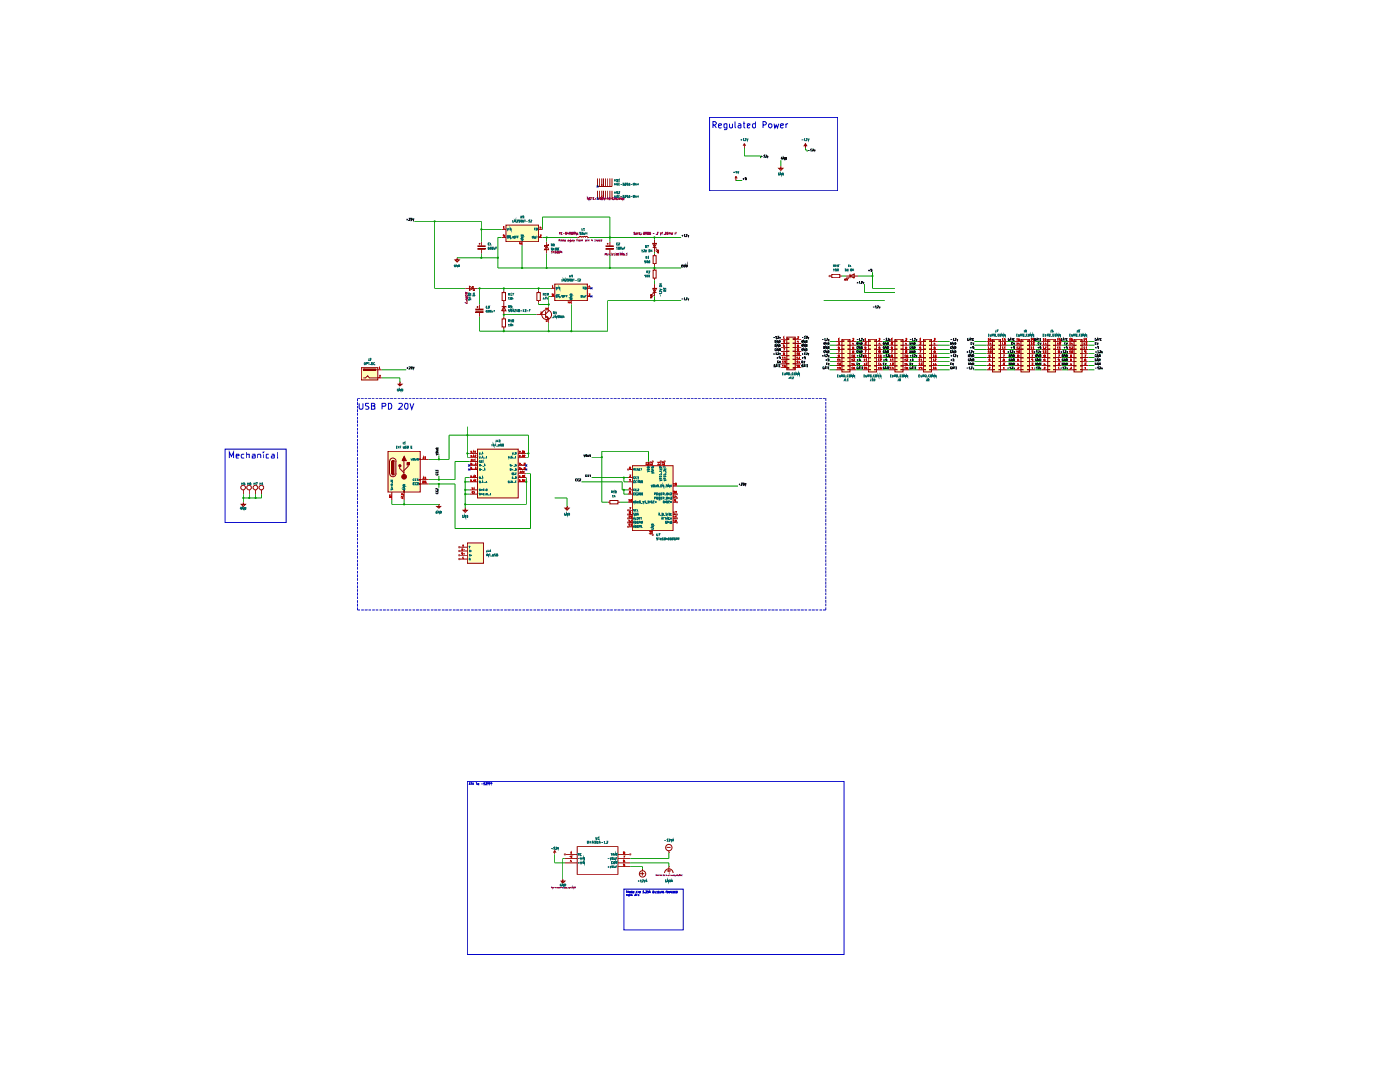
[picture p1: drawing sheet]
<svg xmlns="http://www.w3.org/2000/svg" width="279mm" height="216mm" viewBox="0 0 279 216" stroke-linecap="round" stroke-linejoin="round" font-family="sans-serif">
<g fill="#ffb">
<path d="M101 44.9h6.5v3.3h-6.5z"/>
<path d="M72.1 73.4h3.3v2.4h-3.3z"/>
<path d="M93.3 108.3h3.2v4.1h-3.2z"/>
<path d="M126.2 92.9h8.1v13h-8.1z"/>
<path d="M95.3 89.6h8.1v9.8h-8.1z"/>
<path d="M77.4 90h6.5v8.2h-6.5z"/>
<path d="M173.3 67.7h1.7v6.5h-1.7z"/>
<path d="M168 67.7h1.6v6.5h-1.6z"/>
<path d="M157 67.3h1.7v6.5h-1.7z"/>
<path d="M110.7 56.7h6.5v3.3h-6.5z"/>
<path d="M198.1 67.7h1.6v6.5h-1.6z"/>
<path d="M214.3 67.7h1.6v6.5h-1.6z"/>
<path d="M209.1 67.7h1.6v6.5h-1.6z"/>
<path d="M203.8 67.7h1.6v6.5h-1.6z"/>
<path d="M178.6 67.7h1.6v6.5h-1.6z"/>
<path d="M184.3 67.7h1.6v6.5h-1.6z"/>
</g>
<g fill="none" stroke="#910000" stroke-width=".2">
<path d="M100.1 45.8h.9M100.1 47.4h.9M100.2 58.4h.7v1.6h-.7zM100.5 58v.4M100.5 60v2.8M101 44.9h6.5v3.3h-6.5zM104.2 48.2v.8M107.2 58.4h.6v1.6h-.6zM107.5 45.8h.8M107.5 47.4h.8M107.5 58v.4M107.5 60v.4"/>
<path d="M100.1 61.2h.9v.1M100.2 63.6h.7v1.6h-.7zM100.5 61.2l.5 .8h-.9zM100.5 63.2v.4M100.5 65.2v.5M108.9 62.1v1.3M108.9 63l.6 .6M109.1 63.4l.2-.2 .1 .3zM109.5 62l-.6 .6"/>
</g>
<g fill="none" stroke="#006665" stroke-width=".2">
<path d="M101.1 45.5l.2 .4 .2-.4M101.1 47h.9M101.3 47.1l.2 .1-.1 .3h-.2zM101.6 45.5v.4M101.9 47.1v.4l-.3-.4v.4M102 45.5v.4l-.2-.4v.4M102.4 47.1l-.3 .5M102.6 47.1l.1 .1v.3h-.2zM102.9 47.4h.2M103.2 47.1h-.3v.4M103.3 47.4h.1M103.5 47.1h-.2v.4"/>
<path d="M104 47.7l.2 .3 .2-.2h-.1M104 47.3h.4l-.4 .2h.4M104 46.9h.4v.2h-.4zM106.3 47.1l.2 .1-.1 .3h-.2zM106.6 47.1v.4h.3v-.4M106.6 45.7h.2M106.8 45.5h-.2v.4M107 45.7l.2-.1-.2-.1v.4h.2v-.2M107.1 47.1h.1M107.2 47.1v.4"/>
</g>
<path d="M100.5 45.3v-.1v.4M100.5 45.6h.2M100.6 46.9h-.1v.1h.1l.1 .1-.2 .1M103.7 48.7v-.2l.1 .1v-.1h.3l-.1 .2M107.7 46.9h.3v.1l-.3 .2h.3M107.8 45.2l-.1 .3h.3M108 45.3v.3" fill="none" stroke="#b90000" stroke-width=".2"/>
<path d="M109.1 63.4l.2-.2 .1 .3z" fill="#910000"/>
<g fill="none" stroke="#910000" stroke-width=".2">
<path d="M72.1 73.4h3.3v2.4h-3.3zM72.7 73.6l-.2 .1 .2 .3M107.1 62.8h1.8M109.5 61.2v.8M109.5 63.6v.9"/>
<circle cx="109.1" cy="62.8" r=".97"/>
</g>
<path d="M107.8 62.3h.3l-.3 .4h.3M108.9 61.8v-.3h.5v.3M109.4 64.1h-.5h.2M109.4 63.9v.2" fill="none" stroke="#b90000" stroke-width=".2"/>
<path d="M81.2 73.5h.3M81.3 73.3v.3M81.7 73.3h.2l-.2 .3h.2M82.1 73.2h.2v.4h-.2zM82.4 73.2l.1 .4 .2-.4" fill="none" stroke="#0f0f0f" stroke-width=".2"/>
<path d="M72.5 73.7l.2-.1v.4z" fill="#910000"/>
<g fill="none" stroke="#910000" stroke-width=".2">
<path d="M72.5 75.4h.4l.5-.4 .3 .4h2.5M72.7 73.6h2.2v.4h-2.2zM75 73.8h1.2M79.8 76.2v.5h.4l-.4 .3-.3-.3h.3M79.8 76.2h.1M77.4 90h6.5v8.2h-6.5zM77.8 94.5a.64 .64 0 0 0 .6 .6 .64 .64 0 0 0 .6-.6M78.2 94.5l.1 .2h.2l.2-.2M80.6 97.8h.1v.4h-.1zM83.6 96.5h.3v.2h-.3zM83.6 95.6h.3v.2h-.3zM83.6 91.6h.3v.1h-.3z"/>
<path d="M93.7 96.1h1.6M93.7 95.3h1.6M93.7 98.6h1.6M93.7 97.8h1.6M93.7 93.7h1.6M93.7 92.1h1.6M93.7 92.9h1.6M93.7 90.5h1.6M93.7 91.2h1.6M95.3 89.6h8.1v9.8h-8.1zM103.4 96.1h1.6M103.4 95.3h1.6"/>
<path d="M103.4 93.7h1.6M103.4 94.5h1.6M103.4 92.9h1.6M103.4 90.5h1.6M103.4 91.2h1.6M121.7 99.9h1.6v.6h-1.6zM125.4 96.1h.8M125.4 95.3h.8M125.4 98.6h.8M125.4 97.8h.8M125.4 93.7h.8M126.2 92.9h8.1v13h-8.1z"/>
<path d="M129.4 92.1v.8M130.3 92.1v.8M131.9 92.1v.8M132.6 92.1v.8M134.3 99.4h.8M134.3 97h.8M134.3 98.6h.8M87.6 100.6v.5h.3l-.3 .3-.4-.3h.4M87.6 100.6h.1M91.7 110.8h1.6M91.7 109.9h1.6M91.7 111.6h1.6"/>
<path d="M91.7 109.2h1.6M92.8 101.4v.4h.5l-.5 .4-.4-.4h.4M92.8 101.4h.1M93.3 108.3h3.2v4.1h-3.2zM113.2 101.1v.3h.4l-.4 .4-.5-.4h.5M113.2 101.1h.1M121.3 100.2h.4M123.3 100.2h.4M125.4 103.4h.8M125.4 104.3h.8M125.4 105.1h.8M125.4 102.7h.8"/>
<path d="M125.4 100.2h.8M125.4 101.8h.8M130.3 105.9v.8M134.3 103.4h.8M134.3 104.3h.8M134.3 102.7h.8M134.3 100.2h.8"/>
</g>
<path d="M72.7 73.8h2.2" fill="none" stroke="#910000" stroke-width=".34"/>
<g fill="none" stroke="#b90000" stroke-width=".2">
<path d="M75.7 73.4v-.1v.3M75.7 74.9h.2l-.2 .4h.2M75.7 73.6h.2M93.9 92.4l.2 .1v.3h-.2zM93.9 93.3h.2l-.1 .3zM93.9 90l.1 .3 .2-.3M93.9 90.8l.1 .3 .2-.3M94.1 94.9l-.2 .2 .2 .1v-.2M94.1 95.7h-.2v.3l.2 .1v-.2M94.2 95.2h.3l.1-.3 .1 .3M94.2 96.1h.3l.1-.4 .1 .4M94.2 91.1h.3v-.3l.2 .3"/>
<path d="M94.2 90.4h.3M94.3 91.7h-.3v.2h.3M94.3 92.7h.2M94.3 93.4h.2M94.4 97.3h-.2l.2 .2v.2h-.2M94.4 98.2h-.2l.2 .1v.1h-.2M94.4 92.5v.3M94.5 90.3v-.3l.2 .3M94.5 91.7h-.1v.2h.1M94.5 97.4l.1-.1v.4M94.5 98.2h.2l-.2 .2h.2M94.5 92.8h.3"/>
<path d="M94.5 93.6h.3M94.5 95.1h.2M94.5 95.9h.2M94.5 97.7h.2M94.5 90.2h.1M94.5 91.1h.1M94.7 91.7h.1v.2M94.7 91.9h.2M94.8 95l.1-.1v.3M94.8 95.7h.2l-.2 .4h.2M94.8 90.1l.1-.1v.3M94.8 90.8h.2l-.2 .3h.2"/>
<path d="M94.8 95.2h.2M94.8 90.3h.2M94.9 92.8l.1-.4v.4M94.9 93.6l.1-.3v.3M94.9 92.7h.1M94.9 93.5h.1M103.7 93.3h.1v.3zM103.7 92.4l.1 .1v.3zM103.7 90l.1 .3v-.3M103.7 90.8l.1 .3v-.3M103.8 94.9l-.1 .2 .1 .1v-.2M103.8 95.7h-.1v.3l.1 .1v-.2"/>
<path d="M103.9 92.7h.3M103.9 93.4h.3M103.9 95.2h.3M103.9 96.1h.3M103.9 90.4h.3M103.9 91.1h.3M104 94.1l-.1-.1-.1 .2 .2 .2M104.1 93.3v.3M104.3 95h.1v-.1h-.1v.3h.1v-.2M104.3 95.8l.1-.1h-.1v.4l.1-.1v-.2M104.3 90.1h.1v-.1l-.1 .3h.1v-.2M104.3 91l.1-.1v-.1l-.1 .3h.1v-.1"/>
<path d="M104.3 92.8h.2M104.3 93.6h.2M104.4 94.1h-.3v.2l.3 .1M104.4 94.1l.2-.1-.2 .4h.2M104.5 90.1l.1-.1v.3M104.5 90.8l.3 .1-.3 .2h.3M104.5 90.3h.3M104.6 93.4h.2v-.1h-.2v.3h.2l-.1-.2M104.6 92.6h.2v-.2h-.2v.4h.2l-.1-.2M104.6 95l.1-.1v.3M104.6 95.7l.2 .1-.3 .3h.3M104.6 95.2h.2"/>
<path d="M125.4 99.8l.2-.1v.3M125.6 95.7l.2-.1v.4M125.6 94.8h.3l-.3 .4h.3M125.6 96h.3M125.8 97.2l-.2 .3h.3M125.9 98h-.2l-.1 .3 .3-.1v.2h-.3M125.9 93.2l-.3 .1 .1 .3 .2-.1v-.2l-.3 .1M125.9 97.3v.4M125.9 99.9v-.2h.1l-.1 .3h.1v-.1M129 92.2h.2M129.2 92.2v.2l-.4-.1M129.2 92.6v.2l-.1-.2h-.2v.2"/>
<path d="M130.1 92.6v.2l-.4-.2 .1 .2M130.1 92.2v.2l-.3-.2h-.1l.1 .2M131.7 92.6v.2l-.3-.2-.1 .1 .1 .1M131.7 92.2h-.4l.1 .2M131.7 92.2v.2M132.1 92.4v-.2l.2 .1v-.1h.2v.2M132.6 92.6v.2l-.3-.2h-.2v.2M134.4 98.9h.1v.4M134.4 96.6l.1-.2v.4M134.4 98.1h.3l-.3 .3h.3M134.4 99.3h.3M134.4 96.8h.3"/>
<path d="M134.8 98.9v.2h.2M134.8 98l.2 .1v.3l-.2-.1zM134.8 99.9l-.1 .1-.1-.3h.2v.3h-.1M135 96.4l-.2 .2v.1l.2 .1v-.2l-.2 .1M135 99v.3M92.2 110.3l.1 .1v.2h-.1zM92.2 109.5h.1l-.1 .4zM92.3 108.7l.1 .3 .1-.3M92.5 111.1l-.2 .3 .2 .1v-.2M92.5 110.5h.3M92.5 109.7h.3M92.6 110.4v.2"/>
<path d="M125.4 103.8h.2v.3M125.4 104.7l.2-.2v.4M125.4 103l.2-.1v.4M125.4 103.3h.3M125.4 104.1h.3M125.4 104.9h.3M125.4 100h.3M125.6 101.3h.3l-.2 .4M125.7 102.2h-.1l.2-.1 .1 .1-.3 .2 .3 .1-.1-.3M125.8 104.5h.2v.4h-.2M125.9 103.8h.1v.1l-.2 .2h.2M126 103.1l-.1 .1v-.3h.1v.4h-.1"/>
<path d="M129.7 106h.2l.2 .2h-.3zM130.1 106.5h-.4l.1 .1M130.1 106.4v.2M134.4 103l.1-.1v.4M134.4 103.8h.1v.3M134.4 102.2l.1-.1v.4M134.4 103.3h.3M134.4 104.1h.3M134.4 102.5h.3M134.8 103l.1-.1v.4M134.8 102.1h.2l-.2 .4M134.8 103.3h.2"/>
<path d="M135 103.8l-.2 .1 .1-.1 .1 .3h-.2"/>
</g>
<g fill="none" stroke="#006665" stroke-width=".2">
<path d="M95.6 90.3l.1 .3 .2-.3M95.6 91.1l.1 .3 .2-.3M95.7 92.7l.2 .1-.1 .2zM95.7 93.5l.2 .1-.1 .3zM95.9 91.9l-.3 .2 .1 .1h.2M95.9 95.1h-.2v.4h.2l-.1-.2M95.9 96h-.2v.3h.2l-.1-.2M95.9 97.6l-.3 .1 .3 .1-.3 .1M95.9 98.4h-.3l.3 .2-.1 .2-.2-.1M95.9 90.6h.2l.2-.3 .1 .3M95.9 91.4h.2l.2-.3 .1 .3h.5M96 96.3h.1"/>
<path d="M96 98.5h.1M96 93.7h.2M96 92.9h.2M96 95.5h.1M96 97.6v.3M96 98.4v.4M96 97.8h.1M96.1 92.8v.2M96.1 97.6v.3M96.1 98.4v.4M96.2 91.9l-.2 .1 .1 .2h.1M96.2 95.5l.1-.4 .1 .4"/>
<path d="M96.2 96.3l.1-.3 .1 .3M96.2 95.4h.2M96.2 96.2h.2M96.2 90.5h.1M96.2 91.3h.1M96.3 92l.1-.1v.3M96.3 92.2h.2M96.3 93.1h.3M96.3 93.9h.3M96.3 97.6v.3M96.3 98.4v.4M96.5 96.3h.7"/>
<path d="M96.5 98.5h.1M96.5 97.8h.1M96.7 93v-.3l.1 .3M96.7 93.9v-.4l.1 .4M96.7 97.6h-.2v.3h.2M96.7 98.4h-.2v.4h.2M96.7 92.9h.1M96.7 93.8h.1M96.8 97.6l.1 .3M96.8 98.4l.1 .4M97 96.1l.1-.1v.3M97 91.1h.1v.3"/>
<path d="M97 91.4h.2M97.1 97.6l.1 .1v.2zM97.1 98.4h.1v.4zM97.3 98.8h.5M97.8 98.5l.1-.1v.4M97.8 98.8h.2M101.5 91.1l.1 .3v-.3M101.6 96h-.1v.3h.1v-.2M101.7 96.3h.3M101.7 91.4h.3M101.8 93.5h.2v.4h-.2zM101.8 92.7l.3 .1-.1 .2h-.2z"/>
<path d="M102 96.1h.2v-.1h-.2v.3h.2v-.2M102 91.2h.2v-.1h-.2v.3h.2v-.2M102.2 93.7h.2M102.2 92.9h.2M102.2 90.3l.1 .3 .2-.3M102.2 96.3h.5M102.2 91.4h.5M102.3 93.6v.3M102.4 94.4l-.2 .1v.1h.2M102.4 95.1l-.2 .1v.3h.2v-.2M102.5 93.1h.2M102.5 93.9h.2"/>
<path d="M102.5 95.5h.2M102.5 90.6h.2M102.7 94.4h-.2v.2h.2M102.8 94.4h.2l-.2 .3h.2M102.8 93.7h.2v-.2h-.2v.4h.2l-.1-.2M102.8 92.8h.2l-.1-.1-.1 .3h.2l-.1-.2M102.8 95.3h.2v-.2h-.2v.4h.2l-.1-.2M102.8 96.1l.1-.1v.3M102.8 90.4l.2-.1h-.2v.3h.2l-.1-.2M102.8 91.1h.1v.3M102.8 96.3h.2M102.8 91.4h.2"/>
<path d="M126.4 100l.1 .4 .1-.4M126.5 93.7l.2-.2h-.2v.4M126.5 93.7l.2 .2M126.7 96h-.2v.3h.2M126.7 95.1h-.2v.4h.2M126.7 97.6h-.2v.3h.2M126.7 98.4l-.2-.1v.5l.2-.1M126.9 93.7h.1M127 96v-.1l-.2 .2 .1 .2h.1M127 95.1l-.2 .2 .2 .3v-.1M127 97.6l-.2 .2 .2 .1M127 98.4l-.1-.1-.1 .2 .1 .3 .1-.1"/>
<path d="M127 93.5h-.1v.4h.1M127.2 96.1l.2-.2v.4M127.2 100v.4h.2v-.4M127.2 95.2l.2-.1v.5M127.2 97.6h.3v.2l-.3 .1h.3M127.2 98.4h.3l-.3 .4h.3M127.2 96.3h.3M127.2 95.6h.3M127.4 93.5h-.2v.2h.2v.2h-.2M127.6 93.7h.1M127.6 95.9l.3 .2-.1 .2h-.2zM127.6 98.3l.3 .2-.1 .3h-.2z"/>
<path d="M127.8 93.5h-.2v.4h.2M127.9 93.5h.2M128.1 96.1h.1l-.1-.2v.4h.1l-.1-.2M128.1 98.5h.1v-.2h-.1v.5h.1l-.1-.3M128.1 93.5v.4M128.2 100l.2 .4 .1-.4M129.2 93.9l.4 .1-.4 .2M129.2 93.6l.2-.1 .2 .3h-.4zM129.2 93.2l.2-.1 .2 .2h-.4zM129.3 100h.3l-.1 .4h-.2zM129.8 100v.4M129.9 96.7l.2 .5 .2-.5"/>
<path d="M130 94.2l.4 .2-.4 .1M130 93.9v.2h.2l.1-.2 .1 .2M130 93.5l.3 .1-.3 .2M130 93.1v.2h.2l.1-.2 .1 .2M130.3 93.6h.1M130.3 96.9h.3v-.2h-.3v.5h.3l-.1-.3M130.6 99.4h.3v-.2h-.3v.4M130.6 98.6h.2l.1-.3h-.3v.5M130.8 96.7l.1 .5 .1-.1v-.4M130.8 100v.4M130.9 100v.4M131 99.2h.3l-.1 .4-.2-.1z"/>
<path d="M131 98.3l.3 .1-.1 .4h-.2zM131.4 99.2l.1 .4 .1-.3 .1 .3 .1-.4M131.4 96.7h-.2v.2l.2 .1-.2 .2M131.4 98.3l.1 .5 .1-.3 .1 .3 .1-.5M131.5 97.2h.3M131.6 95.7l.4 .1-.4 .2M131.6 95v.1h.4v-.1M131.6 94.6l.1 .2 .3-.1v-.2l-.1 .1M131.6 93.5l.4 .1-.4 .2M131.8 95v.1M131.9 95.6v-.2h-.3v.2h.4M131.9 96.9h.1"/>
<path d="M132 99.4h.1M132 98.5h.1M132 94h-.4l.2 .1M132 93.1v.2l-.3-.2v.2M132 95.4l-.1 .1M132 93.9v.2M132 94.2v.3M132.1 99.2h-.1v.4h.1M132.1 96.7h-.2v.5h.2M132.1 98.3h-.1v.5h.1M132.3 99.4l.3-.1-.3-.1v.4M132.3 98.6l.3-.2-.3-.1v.5"/>
<path d="M132.4 100h.2v.4h-.2zM132.4 99.4l.2 .2M132.4 98.6l.2 .2M132.5 96.7v.5l-.2-.5v.5M132.5 95.7l.4 .1-.4 .2M132.5 95v.1h.4v-.1M132.5 94.6v.2h.3l.1-.2h-.2M132.5 93.5l.4 .1-.4 .2M132.6 95.6v-.2h-.1v.2h.4M132.6 99.6h.3M132.6 97.2h.3M132.6 98.8h.3"/>
<path d="M132.6 95v.1M132.8 100v.4M132.9 93.9v.2l-.3-.2h-.1v.2M132.9 93.3l-.4-.2v.2M132.9 95.4l-.3 .1M132.9 94.2v.3M133 99.2h.2l-.1 .4-.1-.1zM133.1 98.3h.1v.5l-.2-.1zM133.2 96.7h-.2v.2l.2 .1-.2 .2M133.4 98.3v.5M133.4 99.2v.4M133.5 99.4l.2 .2"/>
<path d="M133.5 98.5l.2 .3M133.7 96.7v.5l-.3-.5v.5M133.7 99.2l-.3 .2M133.7 98.3l-.3 .3M133.8 99.2h.3l-.2 .2h.2v.1h-.3M133.8 98.4h.3l-.3 .4h.3M133.8 96.7v.5M133.8 100v.4M133.9 96.9l.2 .3M134 100v.4M134.1 96.7l-.3 .3M93.6 108.9l.1 .4 .2-.4"/>
<path d="M93.7 110.6l.2 .1-.1 .3zM93.7 109.8l.2 .1-.1 .2zM93.9 111.4h-.2v.3h.2l-.1-.1M93.9 110.8h.3M93.9 109.9h.3M94.1 110.7v.3M126.4 104.4l.1-.4 .1 .4M126.4 105.3l.1-.4 .1 .4M126.4 103.7l.1-.4 .1 .4M126.5 103.5h.1M126.5 104.4h.1M126.5 105.1h.1"/>
<path d="M126.6 101.6h-.1v.2h.1v.2h-.1M126.6 102.4h-.1l.1 .3v.1h-.1M126.8 104l.2 .2v.2h-.2zM126.8 104.9l.2 .1v.3h-.2zM126.8 100.2l.2-.1-.1-.1-.1 .4 .2-.1-.1-.1M126.8 103.3v.4h.2M126.8 102.4l.2 .1v.3h-.2zM127 101.6l-.2 .1v.2l.2 .1M127.1 102.8l.2-.4 .2 .4M127.1 103.4h.1M127.2 104l.2 .1v.3h-.2zM127.2 104.9h.2v.4h-.2z"/>
<path d="M127.2 101.6v.4h.2M127.2 102.7h.2M127.3 103.3h-.2v.4h.2M127.5 103.4h.2v-.1h-.2v.4M127.6 104.3h.2v-.2l-.2-.1v.4M127.6 105h.2v-.1h-.2v.4M127.6 103.4l.1 .3M127.7 104.3l.1 .1M127.7 105l.1 .3M127.8 100h-.2l.2 .2v.2h-.2M127.8 103.3h.3M127.9 100.5h.3"/>
<path d="M128 104.1h.2l-.1 .3h-.1zM128 104.9h.1v.4M128 105.3h.2M128 103.3v.4M128.9 100h-.2l.2 .3-.2 .1M128.9 100.5h.3M130 105.5l.1 .1 .3-.1-.1-.1v.1M130 104.9h.4l-.4 .3h.4M130 104.6l.3-.1 .1 .3h-.4zM130.2 100h-.3l.3 .2v.2h-.3M130.6 100h-.3v.3l.3 .1M130.8 100.2h.1"/>
<path d="M131.4 102.8l.1-.4 .2 .4h.3M131.4 102.7h.3M132 103.7l.1-.4 .2 .4M132 103.5h.2M132.1 102.6l.3-.1-.3-.1v.4h.3l-.1-.2M132.4 103.3h.5M132.5 103.3v.4M132.5 102.8h.3M132.8 103.3v.4M133 103.7l.1-.4 .1 .4M133 104.1h-.2l.1 .3h.2l-.1-.1M133.1 102.4h-.2l.2 .3v.1h-.2"/>
<path d="M133.1 103.5h.1M133.2 104.3h.2l-.1-.3-.1 .4M133.2 100h-.2l.2 .2v.2h-.2M133.2 102.4v.4M133.5 102.4l.2 .1-.1 .3zM133.6 104v.4M133.7 103.3h-.3v.3h.3M133.7 100h-.3v.3l.3 .1M133.8 103.3v.4M133.8 103.4h.2M133.8 102.6h.2M133.8 100.2h.2"/>
<path d="M133.9 104l.2 .4h-.3l-.1-.2zM134 103.3v.4M134.1 102.4h-.3v.4h.3"/>
</g>
<g fill="none" stroke="#0f0f0f" stroke-width=".2">
<path d="M87 98.3l.1 .2h.2v-.2M87 97.8l.1 .3h.2v-.3M87 94.5l.1 .3h.2v-.3M87 94.1v.3h.3v-.3M87 90.6h.4l-.4 .2M87 89.7l.4 .1-.1 .2h-.3M87 89.4v.1l.4-.1-.1 .1M87.2 90.2h.2v.2h-.4l.1-.3 .1 .3M87.4 97.5v.3l-.2-.3h-.2v.2M87.4 93.9h-.4l.1 .1M87.4 93.8v.2M115.1 95.6h-.2v.3l.2 .1"/>
<path d="M115.5 95.6h-.2v.3l.2 .1M115.7 95.6h.2l-.3 .4h.3M116.5 90.7l.1 .4 .1-.4M116.9 90.9h.2v-.2h-.2v.4h.2v-.2M117.1 94.8h-.2v.3h.2M117.3 90.7v.4h.3v-.4M117.6 94.8h-.3v.3h.3M117.7 94.9l.1-.1v.3M117.7 95.1h.2M117.9 90.7h-.2v.2h.2v.2h-.2M147.5 96.7h.2M147.6 96.5v.3"/>
<path d="M147.9 96.4h.2l-.2 .4h.2M148.3 96.4l.3 .1-.1 .3-.2-.1zM148.6 96.4l.2 .4 .1-.4"/>
</g>
<path d="M78.2 94.5h.5l-.2 .2h-.2z" fill="#910000"/>
<path d="M78.2 92.1h.4v2.4h-.4zM78.2 92.1l.1-.2h.2l.2 .2" fill="none" stroke="#910000" stroke-width=".2"/>
<path d="M78.4 92.1v2.4" fill="none" stroke="#910000" stroke-width=".42"/>
<path d="M78.3 91.9h.2l.2 .2h-.5z" fill="#910000"/>
<path d="M77.8 92a.64 .64 0 0 1 .6-.6 .64 .64 0 0 1 .6 .6M79.7 92.7h.2l.1 .2-.1 .2h-.2l-.1-.2z" fill="none" stroke="#910000" stroke-width=".2"/>
<path d="M79.7 92.7h.2l.1 .2-.1 .2h-.2l-.1-.2z" fill="#910000"/>
<circle cx="80.6" cy="95.1" r=".47" fill="none" stroke="#910000" stroke-width=".2"/>
<circle cx="80.6" cy="95.1" r=".47" fill="#910000"/>
<path d="M77.7 92v2.5M79 92v2.5M79.8 93.1v.4l.8 .8M80.6 91.9v3.2M80.6 91.1l.5 .8h-.9zM81.5 92.7v.4l-.9 .8" fill="none" stroke="#910000" stroke-width=".2"/>
<path d="M80.6 91.1l.5 .8h-.9z" fill="#910000"/>
<path d="M81.2 92.3h.5v.5h-.5z" fill="none" stroke="#910000" stroke-width=".2"/>
<path d="M81.2 92.3h.5v.5h-.5z" fill="#910000"/>
<g fill="none" stroke="#910000" stroke-width=".2">
<path d="M91.2 51.4v.5h.5l-.5 .4-.4-.4h.4M91.2 51.4h.1M92.8 57.5h2.5M93.7 57.1l.8 .4-.8 .5zM94.3 57.4v-.3h.2v.9h.2v-.3M95 61.7h1.4v.2h-1.4zM95 62.2h1.4v.2h-1.4zM95.1 61.3h.4M95.3 61.1v.3M48.6 97.8v.8M49.7 97.8v.8M51 97.8v.8"/>
<path d="M52.2 97.8v.8M78.2 98.2v1.6M80.6 98.2v1.6M83.9 95.7h1.7M83.9 91.7h1.7M83.9 96.6h1.7M48.6 100.2v.4h.4l-.4 .5-.5-.5h.5M110.7 169.7l-.2 .4M110.7 169.7v.8M110.7 169.7l.3 .4M112.3 175.4v.4h.4l-.4 .4-.3-.4h.3M112.7 170.5h2.5"/>
<path d="M112.7 171.3h2.5M112.7 172.2h2.5M115.2 168.9h8.1v5.6h-8.1zM123.3 170.5h2.5M123.3 171.3h2.5M123.3 172.2h2.5M123.3 172.9h2.5M127.8 174.3h.7M128.2 174v.7M128.2 173.4h.1M128.2 173.4v.4M132.6 174.2a.85 .85 0 0 1 .9-.8 .85 .85 0 0 1 .8 .8"/>
<path d="M133.1 173.8h.8M133.1 169.1h.7M133.3 174h.4M133.5 174.2h.1M133.5 172.9h.1M133.5 170.1h.1M133.5 169.7v.4M133.5 172.9v.9"/>
<circle cx="48.5" cy="97.3" r=".47"/>
<circle cx="49.7" cy="97.3" r=".47"/>
<circle cx="51" cy="97.3" r=".47"/>
<circle cx="52.2" cy="97.3" r=".47"/>
<circle cx="128.2" cy="174.4" r=".64"/>
<circle cx="133.5" cy="169.1" r=".64"/>
</g>
<g fill="none" stroke="#006665" stroke-width=".2">
<path d="M78 97.5v.3h.2l.1-.3 .1 .3M78 96.6v.1h.4v-.1M78 95.8h.4v.3h-.4zM78 97.3h.4M78 97.2h.4M78 96.9h.4M78.2 96.6v.1M78.2 97.2v.1M78.4 96.1v.3h-.4M80.4 97.1h.4l-.4 .2h.4M80.4 96.8l.2-.1h.2v.2zM80.5 97.5v.3l.3-.1v-.2l-.2 .1"/>
<path d="M82 91.5l.2 .3 .1-.3M82.4 91.7l.3-.2h-.3v.3h.3l-.1-.1M82.7 95.6h-.3v.2l.3 .1M82.7 96.4h-.3v.3h.3M82.9 91.5v.3l.2-.1v-.2M83.1 95.6h-.2v.3h.2M83.1 96.4h-.2v.3h.2M83.3 95.6h.1v.3M83.3 96.4h.2l-.2 .3h.2M83.3 95.9h.2M83.5 91.5h-.2v.2h.2l-.2 .1M115.4 170.5h.2v-.2h-.2v.4"/>
<path d="M115.4 171.3h.3M115.4 172.2h.3M115.4 170.5l.2 .2M115.5 172v.3M115.8 171.1l.2 .4 .1-.4M115.8 171.9l.2 .4 .1-.4M116 170.3l-.2 .1 .1 .3h.1M116.2 171.1v.4M116.2 171.9v.4M116.6 171.1v.4l-.1-.4v.4M116.6 171.9v.4l-.1-.4v.4M121.3 171.3h.3"/>
<path d="M121.3 173h.3M121.5 172.9v.2M121.8 172.8l.1 .3 .2-.3M121.8 171.1l.1 .4 .2-.4M121.9 170.3h.2M122.1 170.3v.4M122.1 172.8h.3v.3h-.3zM122.2 171.1l.2 .1v.3h-.3zM122.3 171.9h-.2v.4h.2M122.3 170.5h.2v-.2h-.2v.4M122.4 170.5l.1 .2M122.5 171.9l.2 .2-.1 .2-.2-.1z"/>
<path d="M122.6 172.8v.3h.2v-.3M122.6 171.1v.4h.2v-.4M122.6 170.3v.4M122.9 172.3v-.4l.1 .3 .2-.3v.4M122.9 170.7v-.4l.1 .3 .2-.3v.4M123 172.8h.2M123 171.1h.2M123.1 171.1v.4M123.1 172.8v.3"/>
</g>
<g fill="none" stroke="#b90000" stroke-width=".2">
<path d="M77.7 99v.3h.2l.1-.3v.3M78.1 98.8h-.4l.1 .1M78.1 98.7v.2M80.4 99.3v.1M80.5 99.3l-.4 .1 .4 .1M80.5 99h-.4l.1 .1M80.5 98.5v.3l-.2-.3h-.2v.3M80.5 98.9v.2M84.4 95.6l.1-.4 .1 .4M84.4 91.6l.1-.5 .1 .5M84.4 96.2l.2-.1-.1-.1h-.1v.4h.2l-.1-.2M84.5 95.5h.1"/>
<path d="M84.5 91.4h.1M85 95.2h-.2v.2h.2v.2h-.2M85 91.3l-.2 .1v-.3h.2v.4l-.2 .1M85.1 96h-.3v.2h.3v.2h-.3M113.8 170.1l.2-.1v.4M113.8 170.8h.3l-.2 .1 .2 .3h-.3M113.8 170.4h.3M113.9 171.6l-.1 .2h.3M114.1 171.8v.2M124.4 170.8h.3l-.2 .4M124.5 170.1l-.1-.1 .3 .1h-.3v.3l.3-.1-.1-.2M124.6 171.6l-.2 .1v.3h.3l-.1-.2h-.2"/>
<path d="M124.7 172.4h-.3v.2h.3l-.1 .3-.2-.1"/>
</g>
<path d="M95 62.2h1.4v.2h-1.4z" fill="#910000"/>
<path d="M95.4 49.1h1.4v.1h-1.4zM95.4 49.6h1.4v.1h-1.4zM95.6 48.6h.3M95.7 48.5v.3M95.7 60.8v.9M95.7 62.4v.8" fill="none" stroke="#910000" stroke-width=".2"/>
<path d="M81.2 43.8h.2M81.2 43.7v.3M81.6 43.6h.2l-.2 .4h.2M82 43.6l.3 .1-.2 .3zM82.3 43.6l.2 .4 .1-.4" fill="none" stroke="#0f0f0f" stroke-width=".2"/>
<path d="M95.4 49.6h1.4v.1h-1.4z" fill="#910000"/>
<g fill="none" stroke="#910000" stroke-width=".2">
<path d="M96.1 48.2v.9M96.1 49.7v.9M109.1 49l.4 .8h-.8zM109.1 48.2v2.4M109.3 48.8h.2v.2h-.8v.2h.2M109.9 57.5h.8M109.9 59.1h.8M110.7 56.7h6.5v3.3h-6.5zM114 60v.8M115.2 47.4h.4M115.6 47.4l.1-.2h.2l.1 .2M116 47.4l.1-.2 .3 .2 .1-.2h.2l.1 .2 .2-.2h.2l.1 .2h.3"/>
<path d="M117.2 57.5h.9M117.2 59.1h.9M121 49.1h1.4v.1h-1.4zM121 49.6h1.4v.1h-1.4zM121.1 48.6h.4M121.3 48.5v.3M155.8 67.7h1.2M155.8 70.9h1.2M155.8 71.8h1.2M155.8 72.6h1.2M155.8 73.4h1.2M155.8 68.5h1.2"/>
<path d="M155.8 69.3h1.2M155.8 70.2h1.2M157 73.4l.4 .1zM157 72.5l.4 .1zM157 71.7l.4 .1zM157 70.9l.4 .1zM157 70.1l.4 .1zM157 69.3l.4 .1zM157 68.5h.4zM157 67.6l.4 .1zM157 67.3h1.7v6.5h-1.7zM158.3 73.4l.4 .1z"/>
<path d="M158.3 72.5l.4 .1zM158.3 71.7l.4 .1zM158.3 70.9l.4 .1zM158.3 70.1l.4 .1zM158.3 69.3l.4 .1zM158.3 68.5h.4zM158.3 67.6l.4 .1zM158.7 67.7h1.2M158.7 70.9h1.2M158.7 71.8h1.2M158.7 72.6h1.2M158.7 73.4h1.2"/>
<path d="M158.7 68.5h1.2M158.7 69.3h1.2M158.7 70.2h1.2M166.8 68.1h1.2M166.8 71.3h1.2M166.8 72.2h1.2M166.8 72.9h1.2M166.8 73.8h1.2M166.8 68.9h1.2M166.8 69.7h1.2M166.8 70.6h1.2M168 73.7l.4 .1z"/>
<path d="M168 72.9l.4 .1zM168 72.1l.4 .1zM168 71.3l.4 .1zM168 70.5l.4 .1zM168 69.6l.4 .1zM168 68.9l.4 .1zM168 68l.4 .1zM168 67.7h1.6v6.5h-1.6zM169.2 73.7l.4 .1zM169.2 72.9l.4 .1zM169.2 72.1l.4 .1zM169.2 71.3l.4 .1z"/>
<path d="M169.2 70.5l.4 .1zM169.2 69.6l.4 .1zM169.2 68.9l.4 .1zM169.2 68l.4 .1zM169.6 68.1h1.3M169.6 71.3h1.3M169.6 72.2h1.3M169.6 72.9h1.3M169.6 73.8h1.3M169.6 68.9h1.3M169.6 69.7h1.3M169.6 70.6h1.3"/>
<path d="M172.1 68.1h1.2M172.1 71.3h1.2M172.1 72.2h1.2M172.1 72.9h1.2M172.1 73.8h1.2M172.1 68.9h1.2M172.1 69.7h1.2M172.1 70.6h1.2M173.3 73.7l.4 .1zM173.3 72.9l.4 .1zM173.3 72.1l.4 .1zM173.3 71.3l.4 .1z"/>
<path d="M173.3 70.5l.4 .1zM173.3 69.6l.4 .1zM173.3 68.9l.4 .1zM173.3 68l.4 .1zM173.3 67.7h1.7v6.5h-1.7zM174.5 73.7l.5 .1zM174.5 72.9l.5 .1zM174.5 72.1l.5 .1zM174.5 71.3l.5 .1zM174.5 70.5l.5 .1zM174.5 69.6l.5 .1zM174.5 68.9l.5 .1z"/>
<path d="M174.5 68l.5 .1zM175 68.1h1.2M175 71.3h1.2M175 72.2h1.2M175 72.9h1.2M175 73.8h1.2M175 68.9h1.2M175 69.7h1.2M175 70.6h1.2"/>
</g>
<g fill="none" stroke="#0f0f0f" stroke-width=".2">
<path d="M154.6 72.9h-.1v.3h.2l-.1-.2M154.8 73.2l.2-.4 .1 .4M154.8 73.1h.3M155 71.4h.3M155.2 72.8h.2M155.2 71.3v.3M155.2 72.8v.4M155.4 72h-.2v.4h.2M155.5 72l.2 .4v-.4M155.5 73h.2M155.7 72.8h-.2v.4h.2M155.7 71.2h-.2v.1h.2v.3h-.2"/>
<path d="M160.1 71.4h.2M160.1 70.7h.2M160.2 70.5v.2M160.2 71.3v.3M160.2 72.9v-.1l-.2 .1 .1 .3h.1v-.2M160.2 69.6l-.2 .1 .1 .3h.1v-.2M160.2 72l-.2 .2 .2 .2M160.4 73.2l.1-.4 .2 .4M160.4 72l.1 .4 .2-.4M160.4 73.1h.2M160.5 70.5l.2-.1v.3M160.5 70.7h.2"/>
<path d="M160.7 69.6v.4l-.3-.4v.4M160.7 71.2l-.2 .1h.2v.3h-.2M160.7 72.8h.3M160.8 69.6h.3l-.1 .4h-.2zM160.8 72.8v.4M160.9 70.4l.3 .1-.3 .2h.3M161.1 73h.2M161.3 72.8h-.2v.4h.2M161.3 70.5v.2l.1-.2M164 71h.4M164.2 70.9v.3M164.5 73.2l-.3 .1 .1 .3h.2l-.1-.1"/>
<path d="M164.6 73.6l.1-.4 .1 .4M164.6 70.9v-.2v.5M164.6 71.2h.2M164.6 69.1l-.2 .1 .1 .4h.1v-.2M164.6 68.4h-.1l-.1 .2 .2 .1v-.2M164.6 73.5h.2M164.7 71.8h.4M164.9 73.2h.2M164.9 71.7v.3M165 70.8l.1-.1v.2l-.2 .3h.2M165.1 69.1v.5l-.3-.5v.5M165.1 68.4v.3l-.3-.3v.3"/>
<path d="M165.1 73.2v.4M165.1 72.4h-.2v.4h.2M165.2 72.4l.2 .4 .1-.4M165.2 69.1l.3 .1-.1 .4h-.2zM165.2 68.4l.3 .1-.1 .2h-.2zM165.3 70.9l.1 .3 .1-.3M165.3 73.4h.1M165.5 73.2h-.2v.4h.2M165.5 71.6h-.3v.2h.3l-.1 .2-.2-.1M171 71h.3M171 71.8h.3M171.2 70.9v.3"/>
<path d="M171.2 71.7v.3M171.2 68.4h-.2v.3h.2v-.2M171.2 69.1l-.2 .1v.3l.2 .1v-.2M171.2 70h-.2v.3l.2 .1v-.2M171.2 73.2l-.2 .1v.2l.2 .1v-.1M171.2 72.4h-.2v.4h.2M171.3 73.6l.2-.4 .1 .4M171.3 72.4l.2 .4 .1-.4M171.4 73.5h.2M171.5 70.9l.1-.2v.5M171.5 71.2h.3M171.7 68.4v.3l-.3-.3v.3"/>
<path d="M171.7 69.1v.5l-.3-.5v.5M171.7 70v.4l-.3-.4v.4M171.7 71.6h-.2v.2l.3 .1h-.3M171.7 73.2h.2M171.8 68.4l.3 .1-.1 .2h-.2zM171.8 69.1l.3 .1-.1 .4h-.2zM171.8 70l.3 .1-.2 .3zM171.8 70.8h.3l-.3 .4h.3M171.8 73.2v.4M172.1 73.4h.1M172.3 70.9v.3l.1-.3M172.3 73.2h-.2v.4h.2"/>
<path d="M176.5 69.1l-.3 .2 .1 .3h.2l-.1-.2M176.5 72.4l-.3 .2 .3 .2M176.7 72.4v.4l.2-.4M176.9 69.1v.5l-.2-.5v.5M177.1 69.1l.2 .1v.4h-.2z"/>
</g>
<g fill="none" stroke="#b90000" stroke-width=".2">
<path d="M110.2 57.1l.1-.1v.4M110.2 57.4h.3M110.5 58.6h-.3v.2h.3l-.1 .3-.2-.1M117.5 58.6h.2l-.2 .5h.2M117.6 56.9l-.1 .4h.2M117.7 57.1v.3M113.4 60.5v-.3l.2 .2 .2-.2v.3M156.2 71.3h.1v.3M156.2 72.2l.1-.2v.4M156.2 72.9h.1v.4M156.2 71.6h.1M156.2 72.4h.1"/>
<path d="M156.2 73.3h.1M156.3 67.3l.1-.1v.3M156.3 67.9h.3l-.2 .2 .2 .2-.3 .1M156.3 69.6h.3l-.2 .4M156.3 67.5h.3M156.5 71.3h.2v.3M156.5 72h.3l-.2 .2h.2v.2h-.3M156.5 68.8h-.2v.2l.3 .1h-.3M156.5 71.6h.3M156.6 70.6l-.3 .1v-.3l.3 .1-.1 .3h-.2M156.8 72.9h-.3v.1h.3l-.1 .3-.2-.1M159 70.5l.1-.1v.4"/>
<path d="M159 71.3h.1v.3M159 72.2l.1-.2v.4M159 72.9h.1v.4M159 70.8h.2M159 71.6h.2M159 72.4h.2M159 73.3h.2M159.1 67.2h.3v.2l-.3 .1h.3M159.2 69.7l-.1-.1h.2l.1 .1-.3 .2 .3 .1-.1-.3M159.3 67.9l-.2 .3h.3M159.4 70.4h.2v.4h-.2zM159.4 71.3h.2l-.2 .3h.2"/>
<path d="M159.4 68.8l-.3 .2 .2 .2 .1-.2-.3 .1M159.4 68.1v.3M159.5 72l-.1 .3h.2M159.6 72.9h-.2v.3l.2 .1v-.3l-.2 .1M159.6 72.2v.2M167.1 71.8l.2-.2v.4M167.1 72.5l.2-.1v.5M167.1 73.4l.2-.1v.3M167.1 72h.2M167.1 72.9h.2M167.1 73.6h.2M167.3 67.7l.1-.2v.4"/>
<path d="M167.3 68.4h.2v.4l-.2-.1M167.3 70h.2l-.2 .4M167.3 67.9h.2M167.5 71.8l.1-.2v.4M167.5 72.4h.3l-.2 .2 .2 .2h-.3M167.5 69.2l-.2 .2 .1-.1 .1 .3h-.2M167.5 71l-.2 .1v-.2l.2-.1v.4l-.2 .1M167.5 72h.3M167.7 73.3h-.2v.2l.2-.1 .1 .1-.3 .1M170 70.9l.1-.1v.5M170 71.8l.1-.2v.4M170 72.5l.1-.1v.5"/>
<path d="M170 73.4l.1-.1v.3M170 71.3h.2M170 72h.2M170 72.9h.2M170 73.6h.2M170.1 67.6h.3l-.3 .3h.3M170.2 68.4l-.1 .2h.3M170.2 70.2l-.1-.1 .2-.1 .1 .2h-.3v.2h.3l-.1-.2M170.3 71.7h.3l-.3 .3h.3M170.3 69.2l-.2 .1v.3h.3l-.1-.3-.2 .1M170.3 68.5v.3M170.4 70.8h.2l-.1 .5-.2-.2z"/>
<path d="M170.5 72.4l-.2 .3h.3M170.6 73.3l-.3 .2 .3 .1-.1-.2-.2 .1M170.6 72.6v.3M172.4 71.8l.1-.2v.4M172.4 72.5l.1-.1v.5M172.4 73.4l.1-.1v.3M172.4 72h.2M172.4 72.9h.2M172.4 73.6h.2M172.6 67.7l.1-.2v.4M172.6 68.4h.3l-.2 .1 .2 .2h-.3M172.6 70h.3l-.2 .4"/>
<path d="M172.6 67.9h.3M172.8 71.8l.1-.2v.4M172.8 72.4h.2l-.1 .2h.1v.2h-.2M172.8 69.2h-.2v.2l.2-.1 .1 .2-.3 .1M172.8 72h.2M172.9 71l-.3 .1v-.3l.3 .1v.2l-.3 .2M173 73.3h-.2v.2h.2v.1h-.2M175.2 70.9l.2-.1v.5M175.2 71.8l.2-.2v.4M175.2 72.5l.2-.1v.5M175.2 73.4l.2-.1v.3M175.2 71.3h.3"/>
<path d="M175.2 72h.3M175.2 72.9h.3M175.2 73.6h.3M175.4 67.6h.2l-.2 .3h.2M175.5 70.2l-.1-.1 .2-.1v.2h-.2l.2 .2v-.2M175.6 68.4l-.2 .2h.2M175.6 70.8l.3 .2-.2 .3zM175.6 71.7h.3l-.3 .3h.3M175.6 69.2l-.2 .2 .2 .2v-.3l-.2 .1M175.6 68.5v.3M175.7 72.4l-.1 .3h.3M175.8 73.3h-.2v.3h.2v-.2l-.2 .1"/>
<path d="M175.8 72.6v.3"/>
</g>
<g fill="none" stroke="#006665" stroke-width=".2">
<path d="M111 57.3v.4l.2-.4M111 59h.2v.3h-.2zM111 58.8h.7M111.3 57.3v.4M111.6 59v.3l-.2-.3v.3M111.7 57.3v.4l-.1-.4v.4M112.1 58.9l-.3 .5M112.2 59h.3v.3h-.3zM112.7 59.1h.1M112.9 59h-.2v.3M113.1 59.1h.1M113.2 59h-.1v.3"/>
<path d="M113.8 59.5v.2h.3l.1-.2-.2 .1M113.8 59.1h.4l-.4 .2h.4M113.8 58.7l.3-.1 .1 .3h-.4zM116 59h.2v.3h-.2zM116.4 59l.1 .3h.1v-.3M116.4 57.5h.1M116.6 57.3h-.2v.4M116.7 57.5h.3l-.1-.2h-.2v.4h.3l-.1-.2M116.8 59h.3M116.9 59v.3"/>
</g>
<path d="M121 49.6h1.4v.1h-1.4z" fill="#910000"/>
<g fill="none" stroke="#910000" stroke-width=".2">
<path d="M119.3 35.6v1.6h2.8v-1.6M119.3 38.1v1.6h2.8v-1.6M119.7 35.6v1.6M119.7 38.1v1.6M120.1 35.6v1.6M120.1 38.1v1.6M120.4 35.6v1.6M120.4 38.1v1.6M120.9 35.6v1.6M120.9 38.1v1.6M121.3 35.6v1.6M121.3 38.1v1.6"/>
<path d="M121.7 35.6v1.6M121.7 38.1v1.6M146.9 36h.1M146.9 35.2l-.2 .4M146.9 35.2v.8M146.9 35.2l.2 .4M148.6 29.5h.1M148.6 28.7l-.3 .4M148.6 28.7v.8M148.6 28.7l.2 .4M155.8 33.2v.4h.5l-.5 .4-.4-.4h.4M160.7 29.1h-.2l.2-.4 .3 .4h-.3v.4"/>
<path d="M121.7 48.2v.9M121.7 49.7v.9M130.3 57.5h.7l-.4 .9zM130.3 48.6h.7l-.4 .8zM130.3 58.4h.7M130.3 49.4h.7M130.3 51h.6v1.6h-.6zM130.3 53.9h.6v1.6h-.6zM130.4 58.9l-.5 .5v-.3v.3h.3M130.4 58.5l-.5 .5v-.3v.3h.3M130.6 47.8v2.5M130.6 50.6v.4"/>
<path d="M130.6 52.6v.4M130.6 53.5v.4M130.6 55.5v.4M130.6 56.7v2.4M130.9 50l.5 .4v-.1v.1h-.3M130.9 49.6l.5 .5v-.3v.3h-.3M165.6 55.1h.4M166 54.7h1.6v.7h-1.6zM167.6 55.1h.4M168.9 55.1h2.3M169.1 55.3l-.5 .5h.3h-.3v-.2M169.5 55.3l-.5 .5h.2h-.2v-.2"/>
<path d="M169.6 55.1l.9-.4v.8zM169.6 54.7v.8"/>
</g>
<g fill="none" stroke="#0f0f0f" stroke-width=".2">
<path d="M148.2 35.7h.4M148.4 35.5v.4M149 35.4h-.3v.2h.3l-.1 .3-.2-.1M156.2 31.4l-.3 .1 .2 .3v-.2M156.6 31.4v.4l-.3-.4v.4M156.8 31.4h.2l-.1 .4h-.1zM136 59.7h.4M136 47h.4M136.2 46.9v.3M136.3 53h-.3v.2l.3 .1M136.5 59.5l.1-.1v.4M136.5 47l.1-.2v.4"/>
<path d="M136.5 52.9l.2 .1-.1 .3-.2-.1zM136.5 59.8h.3M136.5 47.2h.3M136.9 53.3v-.4l.1 .3 .1-.3v.4M137 59.4h.1v.2l-.2 .2h.2M137 46.9l.1-.1-.2 .4h.2M137.3 59.6l.1 .2 .1-.2M137.3 47l.1 .2 .1-.2M171 56.4h.3M171.2 56.3v.2M171.5 56.3l.1-.1v.3M171.5 56.5h.2"/>
<path d="M171.8 56.2h.3v.2l-.3 .1h.3M172.2 56.3l.1 .2 .1-.2M173.3 54h.3M173.4 53.8v.3M174 53.7h-.2v.2h.2v.2h-.2M154.3 67.4h.3M154.3 70.7h.3M154.5 70.5v.2M154.8 67.3l.1-.2v.4M154.8 70.5l.1-.1v.3M154.8 67.5h.3M154.8 70.7h.3"/>
<path d="M154.9 69.6h-.3l.1 .4h.2l-.1-.2M154.9 68.8h-.3v.3h.3l-.1-.1M154.9 67.9h-.3v.4l.2 .1v-.2M155.2 67.2l.2-.1-.2 .4h.2M155.2 70.4h.2v.2l-.2 .1h.2M155.3 69.6v.4l-.2-.4v.4M155.3 68.7v.4l-.2-.4v.4M155.3 67.9v.5l-.2-.5v.5M155.5 69.6h.2v.4h-.2zM155.5 68.7l.2 .2v.2h-.2zM155.5 67.9l.2 .1-.1 .4zM155.6 67.3l.1 .2v-.2"/>
<path d="M155.6 70.5l.1 .2v-.2M160.1 67.4h.2M160.2 68.8v-.1l-.2 .2 .1 .2h.1v-.1M160.2 67.9l-.2 .2 .2 .3v-.2M160.5 67.3l.2-.2v.4M160.5 67.5h.2M160.7 68.7v.4l-.3-.4v.4M160.7 67.9v.5l-.3-.5v.5M160.8 68.7l.3 .1v.3h-.3zM160.8 67.9h.3l-.1 .5h-.2zM160.9 67.2h.3l-.3 .3h.3M161.3 67.3v.2l.1-.2"/>
<path d="M164 67.8h.4M164.6 67.6v-.1v.4M164.6 67.9h.2M164.6 70l-.2 .1 .2 .3v-.2M165 67.5h.1v.2l-.2 .2h.2M165.1 70v.4l-.3-.4v.4M165.2 70l.3 .1-.2 .3zM165.3 67.7l.1 .2 .1-.2M171 67.8h.3M171.5 67.6l.1-.1v.4M171.5 67.9h.3M171.8 67.5h.3l-.3 .4h.3"/>
<path d="M172.3 67.7v.2l.1-.2M174.2 61.3h.3M174.7 61.2l.1-.2v.4M174.7 61.4h.3M175.1 61.1l.2-.1-.2 .4h.2M175.5 61.2l.1 .2v-.2M176.3 67.8h.3M176.7 67.6l.2-.1v.4M176.7 67.9h.3M177.2 67.5l.2 .1-.2 .3h.2M177.5 67.7l.1 .2 .1-.2"/>
</g>
<path d="M120 36.9l.1-.1v.2M120 39.3l.1-.1v.3M120 37h.2M120 39.5h.2" fill="none" stroke="#b90000" stroke-width=".2"/>
<path d="M160.7 28.7l.3 .4h-.3v.4v-.4h-.2z" fill="#910000"/>
<g fill="none" stroke="#910000" stroke-width=".2">
<path d="M160.7 29.5h.1M177.3 73.8h1.3M177.3 70.6h1.3M177.3 69.7h1.3M177.3 68.9h1.3M177.3 68.1h1.3M177.3 72.9h1.3M177.3 72.2h1.3M177.3 71.3h1.3M178.6 73.7l.4 .1zM178.6 72.9l.4 .1zM178.6 72.1l.4 .1z"/>
<path d="M178.6 71.3l.4 .1zM178.6 70.5l.4 .1zM178.6 69.6l.4 .1zM178.6 68.9l.4 .1zM178.6 68l.4 .1zM178.6 67.7h1.6v6.5h-1.6zM179.8 73.7l.4 .1zM179.8 72.9l.4 .1zM179.8 72.1l.4 .1zM179.8 71.3l.4 .1zM179.8 70.5l.4 .1zM179.8 69.6l.4 .1z"/>
<path d="M179.8 68.9l.4 .1zM179.8 68l.4 .1zM180.2 73.8h1.2M180.2 70.6h1.2M180.2 69.7h1.2M180.2 68.9h1.2M180.2 68.1h1.2M180.2 72.9h1.2M180.2 72.2h1.2M180.2 71.3h1.2M183.1 73.8h1.2M183.1 70.6h1.2"/>
<path d="M183.1 69.7h1.2M183.1 68.9h1.2M183.1 68.1h1.2M183.1 72.9h1.2M183.1 72.2h1.2M183.1 71.3h1.2M184.3 73.7l.4 .1zM184.3 72.9l.4 .1zM184.3 72.1l.4 .1zM184.3 71.3l.4 .1zM184.3 70.5l.4 .1zM184.3 69.6l.4 .1z"/>
<path d="M184.3 68.9l.4 .1zM184.3 68l.4 .1zM184.3 67.7h1.6v6.5h-1.6zM185.5 73.7l.4 .1zM185.5 72.9l.4 .1zM185.5 72.1l.4 .1zM185.5 71.3l.4 .1zM185.5 70.5l.4 .1zM185.5 69.6l.4 .1zM185.5 68.9l.4 .1zM185.5 68l.4 .1zM185.9 73.8h1.3"/>
<path d="M185.9 70.6h1.3M185.9 69.7h1.3M185.9 68.9h1.3M185.9 68.1h1.3M185.9 72.9h1.3M185.9 72.2h1.3M185.9 71.3h1.3M196.9 73.8h1.2M196.9 70.6h1.2M196.9 69.7h1.2M196.9 68.9h1.2M196.9 68.1h1.2"/>
<path d="M196.9 72.9h1.2M196.9 72.2h1.2M196.9 71.3h1.2M198.1 67.7h1.6v6.5h-1.6zM198.1 68l.4 .1zM198.1 68.9l.4 .1zM198.1 69.6l.4 .1zM198.1 70.5l.4 .1zM198.1 71.3l.4 .1zM198.1 72.1l.4 .1zM198.1 72.9l.4 .1zM198.1 73.7l.4 .1z"/>
<path d="M199.4 68l.3 .1zM199.4 68.9l.3 .1zM199.4 69.6l.3 .1zM199.4 70.5l.3 .1zM199.4 71.3l.3 .1zM199.4 72.1l.3 .1zM199.4 72.9l.3 .1zM199.4 73.7l.3 .1zM199.7 73.8h1.3M199.7 70.6h1.3M199.7 69.7h1.3M199.7 68.9h1.3"/>
<path d="M199.7 68.1h1.3M199.7 72.9h1.3M199.7 72.2h1.3M199.7 71.3h1.3M202.6 73.8h1.2M202.6 70.6h1.2M202.6 69.7h1.2M202.6 68.9h1.2M202.6 68.1h1.2M202.6 72.9h1.2M202.6 72.2h1.2M202.6 71.3h1.2"/>
<path d="M203.8 67.7h1.6v6.5h-1.6zM203.8 68l.4 .1zM203.8 68.9l.4 .1zM203.8 69.6l.4 .1zM203.8 70.5l.4 .1zM203.8 71.3l.4 .1zM203.8 72.1l.4 .1zM203.8 72.9l.4 .1zM203.8 73.7l.4 .1zM205 68l.4 .1zM205 68.9l.4 .1zM205 69.6l.4 .1z"/>
<path d="M205 70.5l.4 .1zM205 71.3l.4 .1zM205 72.1l.4 .1zM205 72.9l.4 .1zM205 73.7l.4 .1zM205.4 73.8h1.2M205.4 70.6h1.2M205.4 69.7h1.2M205.4 68.9h1.2M205.4 68.1h1.2M205.4 72.9h1.2M205.4 72.2h1.2"/>
<path d="M205.4 71.3h1.2M207.8 73.8h1.3M207.8 70.6h1.3M207.8 69.7h1.3M207.8 68.9h1.3M207.8 68.1h1.3M207.8 72.9h1.3M207.8 72.2h1.3M207.8 71.3h1.3M209.1 67.7h1.6v6.5h-1.6zM209.1 68l.4 .1zM209.1 68.9l.4 .1z"/>
<path d="M209.1 69.6l.4 .1zM209.1 70.5l.4 .1zM209.1 71.3l.4 .1zM209.1 72.1l.4 .1zM209.1 72.9l.4 .1zM209.1 73.7l.4 .1zM210.3 68l.4 .1zM210.3 68.9l.4 .1zM210.3 69.6l.4 .1zM210.3 70.5l.4 .1zM210.3 71.3l.4 .1zM210.3 72.1l.4 .1z"/>
<path d="M210.3 72.9l.4 .1zM210.3 73.7l.4 .1zM210.7 73.8h1.2M210.7 70.6h1.2M210.7 69.7h1.2M210.7 68.9h1.2M210.7 68.1h1.2M210.7 72.9h1.2M210.7 72.2h1.2M210.7 71.3h1.2M213.2 73.8h1.1M213.2 70.6h1.1"/>
<path d="M213.2 69.7h1.1M213.2 68.9h1.1M213.2 68.1h1.1M213.2 72.9h1.1M213.2 72.2h1.1M213.2 71.3h1.1M214.3 67.7h1.6v6.5h-1.6zM214.3 68l.5 .1zM214.3 68.9l.5 .1zM214.3 69.6l.5 .1zM214.3 70.5l.5 .1zM214.3 71.3l.5 .1z"/>
<path d="M214.3 72.1l.5 .1zM214.3 72.9l.5 .1zM214.3 73.7l.5 .1zM215.6 68l.3 .1zM215.6 68.9l.3 .1zM215.6 69.6l.3 .1zM215.6 70.5l.3 .1zM215.6 71.3l.3 .1zM215.6 72.1l.3 .1zM215.6 72.9l.3 .1zM215.6 73.7l.3 .1zM215.9 73.8h1.3"/>
<path d="M215.9 70.6h1.3M215.9 69.7h1.3M215.9 68.9h1.3M215.9 68.1h1.3M215.9 72.9h1.3M215.9 72.2h1.3M215.9 71.3h1.3"/>
</g>
<g fill="none" stroke="#0f0f0f" stroke-width=".2">
<path d="M151.9 31.2h.3M152 31v.4M152.4 31h.1v.4M152.4 31.4h.2M152.8 31h.2l-.2 .4h.2M153.1 31.1l.1 .3 .1-.3M161.3 30h.3M161.8 29.8v.3M161.8 30.1h.1M162.1 29.8h.3v.1l-.3 .2h.3M162.5 29.8l.1 .3 .1-.3M176.3 71h.3"/>
<path d="M176.3 71.8h.3M176.4 70.9v.3M176.4 71.7v.3M176.5 73.2l-.3 .2 .1 .2h.2l-.1-.1M176.5 70l-.3 .2 .2 .2v-.2M176.5 68.4l-.3 .1 .3 .2-.1-.2M176.7 73.6v-.4l.2 .4M176.7 73.5h.1M176.7 70.9l.2-.2v.5M176.7 71.2h.3M176.9 70v.4l-.2-.4v.4M176.9 68.4v.3l-.2-.3v.3"/>
<path d="M177 71.6l-.3 .2h.3v.2l-.3-.1M177 73.2h.3M177.1 70h.2v.4h-.2zM177.1 68.4h.2v.3h-.2zM177.1 73.2v.4M177.2 70.8h.2l-.2 .4h.2M177.3 73.4h.2M177.5 73.2h-.2v.4h.2M177.5 70.9l.1 .3 .1-.3M181.6 67.8h.3M181.6 71h.3M181.6 71.8h.3"/>
<path d="M181.7 73.2l-.1 .1v.2l.2 .1-.1-.1M181.7 68.4h-.1v.3h.2l-.1-.2M181.7 69.1l-.1 .1v.3l.2 .1-.1-.2M181.7 70h-.1v.3l.1 .1v-.2M181.7 70.9v.3M181.7 71.7v.3M181.8 72.4h-.2v.4h.2M181.9 72.4l.2 .4 .1-.4M181.9 73.6l.2-.4 .1 .4M182 73.5h.2M182.1 67.6l.1-.1v.4M182.1 70.9l.1-.2v.5"/>
<path d="M182.1 67.9h.1M182.1 71.2h.1M182.2 68.4v.3l-.2-.3v.3M182.2 69.1v.5l-.2-.5v.5M182.2 70v.4l-.2-.4v.4M182.2 71.6h-.1l.1 .4-.1-.1M182.2 73.2h.3M182.4 68.4l.3 .1-.1 .2h-.2zM182.4 69.1l.3 .2-.1 .3h-.2zM182.4 67.5h.3l-.3 .4h.3M182.4 70.8h.3l-.3 .4h.3M182.4 70l.3 .2-.2 .2z"/>
<path d="M182.4 73.2v.4M182.7 73.4h.1M182.8 73.2h-.1v.4h.1M182.8 67.7l.1 .2 .1-.2M182.8 70.9l.1 .3 .1-.3M189.7 67.8h.3M189.7 71h.3M189.7 71.8h.3M189.9 70.9v.3M189.9 71.7v.3M190 69.1l-.3 .1v.3l.3 .1-.1-.2M190 68.4h-.3v.3h.3l-.1-.2"/>
<path d="M190 70h-.3l.1 .4 .2-.1-.1-.1M190 73.2l-.3 .1v.2l.3 .1-.1-.1M190 72.4h-.3v.4h.3M190 73.6l.2-.4 .1 .4M190 72.4l.2 .4 .1-.4M190.1 73.5h.2M190.2 67.6l.1-.1v.4M190.2 70.9l.1-.2v.5M190.2 67.9h.2M190.2 71.2h.2M190.4 69.1v.5l-.3-.5v.5M190.4 68.4v.3l-.3-.3v.3"/>
<path d="M190.4 70v.4l-.3-.4v.4M190.4 71.6h-.2l.2 .4-.2-.1M190.4 73.2h.2M190.5 69.1l.3 .2-.1 .3h-.2zM190.5 68.4h.2v.3h-.2zM190.5 70l.3 .2-.2 .2zM190.5 67.5h.3l-.3 .4h.3M190.5 70.8h.3l-.3 .4h.3M190.5 73.2v.4M190.8 73.4h.1M191 67.7l.1 .2v-.2M191 70.9l.1 .3v-.3"/>
<path d="M191 73.2h-.2v.4h.2M192.9 73.5h.4M192.9 70.2h.4M193.1 70.1v.3M193.3 67.5l-.2 .1 .1 .3h.1v-.1M193.4 73.4l.1-.2v.4M193.4 70.1l.1-.1v.4M193.4 67.9l.2-.4 .1 .4M193.4 73.6h.3M193.4 67.8h.3M193.4 70.4h.3M193.5 70.8h-.2v.4h.2l-.1-.2"/>
<path d="M193.5 71.6l-.2 .1v.3h.2l-.1-.2M193.5 72.4h-.2v.4h.2l-.1-.2M193.6 69.4h.3M193.8 73.3l.2-.1-.2 .4h.2M193.8 70h.2l-.2 .4h.2M193.8 69.2v.4M193.8 67.5h.2M193.9 70.7v.5l-.2-.5v.5M193.9 71.6v.4l-.2-.4v.4M193.9 72.4v.4l-.2-.4v.4M193.9 67.5v.4M194 68.4h-.2v.3h.2"/>
<path d="M194.1 70.7l.3 .2-.1 .3h-.2zM194.1 71.6l.3 .1-.1 .3h-.2zM194.1 72.4l.3 .1-.1 .3h-.2zM194.1 68.4l.2 .3 .1-.3M194.1 67.7h.2M194.2 73.4l.1 .2 .1-.2M194.2 70.1l.1 .3 .1-.3M194.4 69.1h-.3v.2h.3v.3h-.3M194.4 67.5h-.3v.4h.3M201 73.5h.4M201 70.2h.4M201.2 70.1v.3"/>
<path d="M201.4 67.5l-.2 .1 .1 .3h.2l-.1-.1M201.6 70.1v-.1v.4M201.6 67.9l.1-.4 .1 .4M201.6 73.4v-.2v.4M201.6 73.6h.2M201.6 67.8h.2M201.6 70.4h.2M201.6 71.6l-.2 .1 .1 .3h.1v-.2M201.6 70.8h-.2v.4h.2v-.2M201.6 72.4h-.2v.4h.2v-.2M201.7 69.4h.4M201.9 70h.2l-.2 .4h.2"/>
<path d="M201.9 73.3l.2-.1-.2 .4h.2M201.9 67.5h.2M201.9 69.2v.4M202.1 71.6v.4l-.3-.4v.4M202.1 70.7v.5l-.3-.5v.5M202.1 72.4v.4l-.3-.4v.4M202.1 67.5v.4M202.1 68.4h-.2v.3h.2M202.2 68.4l.2 .3 .1-.3M202.2 71.6l.3 .1-.1 .3h-.2zM202.2 70.7l.3 .2-.1 .3h-.2zM202.2 72.4l.3 .1-.1 .3h-.2z"/>
<path d="M202.2 67.7h.2M202.3 70.1l.1 .3 .1-.3M202.3 73.4l.1 .2 .1-.2M202.5 69.1h-.3v.2h.3v.3h-.3M202.5 67.5h-.3v.4h.3M206.4 73.5h.2M206.4 70.2h.2M206.5 70.1v.3M206.7 67.5l-.2 .1v.3h.2l-.1-.1M206.8 73.4l.2-.2v.4M206.8 70.1l.2-.1v.4M206.8 67.9l.2-.4 .1 .4"/>
<path d="M206.8 73.6h.3M206.8 70.4h.3M206.9 72.4h-.2v.4h.2l-.1-.2M206.9 70.8l-.1-.1-.2 .2 .1 .3h.2l-.1-.2M206.9 71.6l-.3 .2 .1 .2h.2l-.1-.2M206.9 67.8h.2M207.1 69.4h.2M207.2 73.3h.3l-.3 .3h.3M207.2 70l.3 .1-.3 .3h.3M207.2 67.5h.2M207.2 69.2v.4M207.3 72.4v.4l-.2-.4v.4"/>
<path d="M207.3 70.7v.5l-.2-.5v.5M207.3 71.6v.4l-.2-.4v.4M207.3 67.5v.4M207.4 68.4l-.3 .1v.1l.3 .1M207.5 68.4l.1 .3 .2-.3M207.5 72.4h.2v.4h-.2zM207.5 70.7l.2 .1v.4h-.2zM207.5 71.6l.2 .1-.1 .3h-.1zM207.6 73.4v.2l.1-.2M207.6 70.1v.3l.1-.3M207.6 67.7h.1M207.7 67.5h-.1v.4h.1"/>
<path d="M207.7 69.1l-.2 .2h.2v.3h-.2M211.6 73.5h.4M211.6 70.2h.4M211.8 70.1v.3M212 67.5h-.2v.4h.2v-.1M212.1 70.1l.1-.1v.4M212.1 73.4l.1-.2v.4M212.1 67.9l.1-.4 .2 .4M212.1 73.6h.2M212.1 67.8h.3M212.1 70.4h.2M212.2 70.8h-.2v.4h.2l-.1-.2"/>
<path d="M212.2 71.6l-.2 .1v.2l.2 .1-.1-.2M212.2 72.4h-.2v.4h.2l-.1-.2M212.3 69.4h.3M212.5 70h.2l-.2 .4h.2M212.5 73.3h.2l-.2 .3h.2M212.5 67.5h.2M212.5 69.2v.4M212.6 67.5v.4M212.6 70.7v.5l-.2-.5v.5M212.6 71.6v.4l-.2-.4v.4M212.6 72.4v.4l-.2-.4v.4M212.6 68.4h-.1v.3h.1"/>
<path d="M212.8 70.7l.3 .2-.1 .3h-.2zM212.8 71.6l.3 .2-.1 .2h-.2zM212.8 72.4h.2v.4h-.2zM212.8 68.4l.1 .3 .2-.3M212.8 67.7h.2M212.9 70.1l.1 .3 .1-.3M212.9 73.4l.1 .2 .1-.2M213 69.1h-.2v.2l.3 .2-.3 .1M213.1 67.5h-.3v.4h.3M218.6 73.5h.2M218.6 69.4h.2M218.6 70.2h.2"/>
<path d="M218.7 71.6h-.1v.4l.2-.1-.1-.1M218.7 70.8h-.1v.4h.2l-.1-.2M218.7 72.4h-.1v.4h.2l-.1-.2M218.7 67.5h-.1v.4h.2l-.1-.1M218.7 69.2v.4M218.7 70.1v.3M218.8 68.4h-.2v.3h.2M218.9 68.4l.2 .3 .1-.3M218.9 67.9l.2-.4 .1 .4M218.9 67.8h.3M219.1 73.4l.1-.2v.4M219.1 70.1l.1-.1v.4"/>
<path d="M219.1 73.6h.1M219.1 70.4h.1M219.2 71.6v.4l-.2-.4v.4M219.2 70.7v.5l-.2-.5v.5M219.2 72.4v.4l-.2-.4v.4M219.2 69.1h-.1v.2h.1v.3h-.1M219.2 67.5h.3M219.3 67.5v.4M219.4 71.6l.2 .1-.1 .3zM219.4 70.7l.2 .1v.4h-.2zM219.4 72.4h.2v.4h-.2zM219.4 73.3h.3l-.3 .3h.3"/>
<path d="M219.4 70h.3l-.3 .4h.3M219.6 67.7h.2M219.8 73.4l.1 .2 .1-.2M219.8 70.1l.1 .3 .1-.3M219.8 67.5h-.2v.4h.2"/>
</g>
<g fill="none" stroke="#b90000" stroke-width=".2">
<path d="M177.7 71.8l.1-.2v.4M177.7 72.5l.1-.1v.5M177.7 73.4l.1-.1v.3M177.7 73.6h.2M177.7 72h.2M177.7 72.9h.2M177.8 67.7l.2-.2v.4M177.8 68.4h.3l-.2 .1h.2v.3l-.3-.1M177.8 70h.3l-.2 .4M177.8 67.9h.3M178 72.4h.3v.5l-.3-.1M178.1 71.8l.1-.2v.4"/>
<path d="M178.1 69.2l-.3 .2 .2-.1 .1 .3h-.3M178.1 71l-.2 .1-.1-.2 .3-.1-.2 .5M178.1 72h.2M178.3 73.3h-.2v.2h.2v.1h-.2M180.6 70.9v-.1v.5M180.6 71.8v-.2v.4M180.6 72.5v-.1v.5M180.6 73.4v-.1v.3M180.6 73.6h.1M180.6 71.3h.1M180.6 72h.1M180.6 72.9h.1"/>
<path d="M180.7 67.6h.3l-.3 .3h.3M180.8 68.4l-.1 .2h.3M180.8 70.2l-.1-.2h.2l.1 .1-.3 .1v.2l.3-.1-.1-.1M180.9 71.7h.2l-.2 .3h.2M180.9 69.2l-.2 .1v.3h.2v-.3l-.2 .1M180.9 68.5v.3M181 70.8l.1 .1v.4l-.2-.1zM181 72.4l-.1 .3h.2M181.1 73.3l-.2 .1v.2h.2v-.2l-.2 .1M181.1 72.6v.3M183.4 71.8l.1-.2v.4M183.4 72.5l.1-.1v.5"/>
<path d="M183.4 73.4l.1-.1v.3M183.4 73.6h.2M183.4 72h.2M183.4 72.9h.2M183.5 67.7l.2-.2v.4M183.5 68.4h.3v.4l-.3-.1M183.5 70h.3l-.2 .4M183.5 67.9h.3M183.8 71.8l.1-.2v.4M183.8 72.4h.2l-.1 .2 .1 .2h-.2M183.8 69.2l-.3 .2 .2-.1 .1 .3h-.3M183.8 71l-.2 .1-.1-.2 .3-.1v.4l-.2 .1"/>
<path d="M183.8 72h.2M183.9 73.3h-.1v.2l.1-.1 .1 .1-.2 .1M186.2 70.9l.1-.1v.5M186.2 71.8l.1-.2v.4M186.2 72.5l.1-.1v.5M186.2 73.4l.1-.1v.3M186.2 73.6h.3M186.2 71.3h.3M186.2 72h.3M186.2 72.9h.3M186.4 67.6h.3l-.3 .3h.3M186.5 68.4l-.1 .2h.3"/>
<path d="M186.5 70.2l-.1-.1 .2-.1 .1 .2h-.3v.2h.3l-.1-.2M186.6 71.7h.2l-.2 .3h.2M186.6 69.2l-.2 .1v.3h.3l-.1-.3-.2 .1M186.6 68.5v.3M186.7 70.8h.1l-.1 .5-.1-.2zM186.7 72.4l-.1 .3h.2M186.8 73.3l-.2 .2 .2 .1-.1-.2-.1 .1M186.8 72.6v.3M197.2 70.2l.1-.2v.4M197.2 69.3l.1-.1v.4M197.2 68.5l.1-.1v.4M197.2 67.7l.1-.2v.4"/>
<path d="M197.2 70.4h.2M197.2 69.6h.2M197.2 68.8h.2M197.2 67.9h.2M197.4 73.3h.2v.2l-.3 .1h.3M197.5 72.4l-.1 .3h.3M197.5 71l-.1-.2h.2v.2h-.2l.1 .3 .1-.3M197.6 69.2h.2v.2l-.2 .2h.2M197.6 71.6l-.2 .1v.3h.2v-.2h-.2M197.6 72.6v.3M197.7 70l.1 .1-.1 .3h-.1zM197.7 68.4l-.1 .2h.2"/>
<path d="M197.7 67.5l-.1 .4h.2l-.1-.2-.1 .1M197.7 68.5v.3M200 69.3l.1-.1v.4M200 68.5l.1-.1v.4M200 67.7l.1-.2v.4M200 69.6h.3M200 68.8h.3M200 67.9h.3M200.2 73.4l.2-.1v.3M200.2 72.4h.3l-.2 .2h.2v.3l-.3-.1M200.2 70.8h.3l-.2 .5M200.2 73.6h.3"/>
<path d="M200.4 68.4h.2v.4l-.2-.1M200.5 69.3v-.1v.4M200.5 71.6h-.2l-.1 .2h.3v.2h-.3M200.5 70.2h-.2l-.1-.1 .3-.1v.3l-.2 .1M200.5 69.6h.1M200.6 67.5h-.1v.3l.1-.1v.2h-.1M202.9 70.2l.1-.2v.4M202.9 69.3l.1-.1v.4M202.9 68.5l.1-.1v.4M202.9 67.7l.1-.2v.4M202.9 70.4h.2M202.9 69.6h.2"/>
<path d="M202.9 68.8h.2M202.9 67.9h.2M203.1 73.3h.2l-.2 .3h.2M203.2 72.4l-.1 .3h.2M203.2 71l-.1-.2 .2 .1-.2 .1 .1 .3 .1-.1-.1-.2M203.2 69.2h.3v.2l-.3 .2h.3M203.2 71.6l-.1 .4 .2-.1-.1-.1h-.1M203.2 72.6v.3M203.3 70l.2 .1-.1 .3-.2-.1zM203.3 68.4l-.1 .2h.3M203.4 67.5l-.2 .4h.3l-.1-.2-.2 .1M203.4 68.5v.3"/>
<path d="M205.7 69.3l.2-.1v.4M205.7 68.5l.2-.1v.4M205.7 67.7l.2-.2v.4M205.7 69.6h.3M205.7 68.8h.3M205.7 67.9h.3M205.9 72.4h.2v.5l-.2-.1M205.9 70.8h.2l-.1 .5M206 73.4v-.1v.3M206 73.6h.1M206.1 69.3l.1-.1v.4M206.1 68.4h.3l-.2 .1 .2 .2h-.3"/>
<path d="M206.1 71.6h-.1v.2h.1v.2h-.1M206.1 70.2h-.1v-.2h.1v.4h-.1M206.1 69.6h.3M206.3 67.5h-.2v.3l.2-.1 .1 .2h-.3M208.2 70.2v-.2v.4M208.2 69.3v-.1v.4M208.2 68.5v-.1v.4M208.2 67.7v-.2v.4M208.2 70.4h.2M208.2 69.6h.2M208.2 68.8h.2M208.2 67.9h.2"/>
<path d="M208.3 73.3h.3v.2l-.3 .1h.3M208.4 72.4l-.1 .3h.3M208.4 71l-.1-.1 .3-.1v.2l-.3 .1 .1 .2 .2-.1-.1-.2M208.6 70h.2v.4h-.2zM208.6 69.2h.2v.2l-.3 .2h.3M208.6 71.6l-.3 .2v.1l.3 .1v-.2h-.3M208.6 72.6v.3M208.7 68.4l-.1 .2h.2M208.8 67.5l-.2 .1v.3h.2v-.2l-.2 .1M208.8 68.5v.3M211 69.3l.1-.1v.4M211 68.5l.1-.1v.4"/>
<path d="M211 67.7l.1-.2v.4M211 69.6h.2M211 68.8h.2M211 67.9h.2M211.2 73.4l.1-.1v.3M211.2 72.4h.3l-.2 .2 .2 .2h-.3M211.2 70.8h.3l-.2 .5M211.2 73.6h.3M211.4 69.3l.1-.1v.4M211.4 68.4h.2l-.1 .1h.1v.2h-.2M211.4 71.6h-.2v.2h.2l.1 .1-.3 .1M211.4 69.6h.2"/>
<path d="M211.5 70.2h-.3v-.2l.3 .1-.1 .3h-.2M211.6 67.5h-.2v.3h.2v.1h-.2M213.4 70.2l.2-.2v.4M213.4 69.3l.2-.1v.4M213.4 68.5l.2-.1v.4M213.4 67.7l.2-.2v.4M213.4 70.4h.3M213.4 69.6h.3M213.4 68.8h.3M213.4 67.9h.3M213.7 73.3h.1v.2l-.2 .1h.2M213.7 72.4v.3h.2"/>
<path d="M213.7 71v-.2h.1v.2h-.1v.3l.1-.3M213.8 69.2h.3v.2l-.3 .2h.3M213.8 71.6l-.1 .1v.3h.1v-.2h-.1M213.8 72.6v.3M213.9 70l.2 .1v.2l-.3 .1zM213.9 68.4l-.1 .2h.3M214 67.5l-.2 .4h.3l-.1-.2-.2 .1M214 68.5v.3M216.3 69.3l.1-.1v.4M216.3 68.5l.1-.1v.4M216.3 67.7l.1-.2v.4M216.3 69.6h.2"/>
<path d="M216.3 68.8h.2M216.3 67.9h.2M216.5 73.4l.1-.1v.3M216.5 72.4h.2l-.2 .2h.2v.3l-.2-.1M216.5 70.8h.2l-.2 .5M216.5 73.6h.2M216.6 68.4h.3v.4l-.3-.1M216.7 69.3l.1-.1v.4M216.7 71.6h-.2v.2h.2v.2h-.2M216.7 70.2h-.2v-.1l.2-.1v.3l-.2 .1M216.7 69.6h.2M216.9 67.5h-.2v.3l.2-.1v.2h-.2"/>
</g>
<g fill="none" stroke="#090" stroke-width=".2">
<path d="M146.9 36h1.2M148.6 29.5v1.6h3.2v.4M155.8 32v1.2M160.7 29.5v.4h.4v.4M82.7 44.2h13.4v4M86.7 44.2v13.3h6.1M91.2 51.4h8.2M95.3 57.5h14.6M95.7 57.5v3.3M96.1 45.8h4M96.1 50.6v.8M100.1 47.4h-.7v6.1h36.5"/>
<path d="M100.5 57.5v.5M104.2 49v4.5M107.5 57.5v.5M108.3 47.4h6.9M108.3 45.8v-2.5h13.4v4.9M109.1 47.4v.8M109.1 50.6v2.9M109.9 59.1h-.4v2.1M117.6 47.4h18.3M121.7 50.6v2.9M130.6 47.4v.4M130.6 50.3v.3"/>
<path d="M130.6 53v.5M130.6 55.9v.8M130.6 59.1v.9M135.9 60h-14.6v6.1h-25.6v-2.9M164.4 60h12.2M168 55.1h.9M171.2 55.1h2.9M172.5 56.7v1.7h6.1M174.1 54.3v3.2h4.5M76.2 75.4h3.6v.8M76.2 73.8h4.9M100.5 65.7v.4"/>
<path d="M107.1 62.8h-6.6v.4M107.5 60.4v.4h2M109.5 64.5v1.6M114 60.8v5.3M165.6 73.8h1.2M165.6 69.7h1.2M165.6 71.3h1.2M165.6 68.9h1.2M165.6 70.6h1.2M165.6 68.1h1.2M165.6 72.2h1.2M165.6 72.9h1.2"/>
<path d="M170.9 73.8h1.2M170.9 69.7h1.2M170.9 71.3h1.2M170.9 68.9h1.2M170.9 70.6h1.2M170.9 68.1h1.2M170.9 72.2h1.2M170.9 72.9h1.2M176.2 73.8h1.1M176.2 69.7h1.1M176.2 71.3h1.1M176.2 68.9h1.1"/>
<path d="M176.2 70.6h1.1M176.2 68.1h1.1M176.2 72.2h1.1M176.2 72.9h1.1M181.4 73.8h1.7M181.4 69.7h1.7M181.4 71.3h1.7M181.4 68.9h1.7M181.4 70.6h1.7M181.4 68.1h1.7M181.4 72.2h1.7M181.4 72.9h1.7"/>
<path d="M187.2 73.8h2.3M187.2 69.7h2.3M187.2 71.3h2.3M187.2 68.9h2.3M187.2 70.6h2.3M187.2 68.1h2.3M187.2 72.2h2.3M187.2 72.9h2.3M194.4 73.8h2.5M194.4 69.7h2.5M194.4 71.3h2.5M194.4 68.9h2.5"/>
<path d="M194.4 70.6h2.5M194.4 68.1h2.5M194.4 72.2h2.5M194.4 72.9h2.5M201 73.8h1.6M201 69.7h1.6M201 71.3h1.6M201 68.9h1.6M201 70.6h1.6M201 68.1h1.6M201 72.2h1.6M201 72.9h1.6"/>
<path d="M206.6 73.8h1.2M206.6 69.7h1.2M206.6 71.3h1.2M206.6 68.9h1.2M206.6 70.6h1.2M206.6 68.1h1.2M206.6 72.2h1.2M206.6 72.9h1.2M211.9 73.8h1.3M211.9 69.7h1.3M211.9 71.3h1.3M211.9 68.9h1.3"/>
<path d="M211.9 70.6h1.3M211.9 68.1h1.3M211.9 72.2h1.3M211.9 72.9h1.3M217.2 73.8h1.2M217.2 69.7h1.2M217.2 71.3h1.2M217.2 68.9h1.2M217.2 70.6h1.2M217.2 68.1h1.2M217.2 72.2h1.2M217.2 72.9h1.2"/>
<path d="M48.6 98.6v1.6M49.7 98.6v.8M51 98.6v.8M52.2 98.6v.8h-3.6M78.2 99.8v.8h9.4M80.6 99.8v.8M87.6 90.9v.8M87.6 95v.7M87.6 96.6v.7M92.8 96.1h.9M92.8 97.8h.9M92.8 98.6h.9"/>
<path d="M93.3 85.1v6.1h.4M93.3 90.5h.4M93.7 95.3h-.9v6.1M93.7 92.1h-2.9v3.6h-5.2M105 91.2h.5v-4.4h-15.9v4.9h-4M105 90.5h.5M105 94.5h.9v11h-15.1v-8.9h-5.2M105 95.3v5.3h-12.2M110.7 99.4h2.5v1.7M116 96.1h8.2v1.7h1.2M118.1 91.2h2M118.1 95.3h7.3"/>
<path d="M124.5 95.3v.8h.9M124.5 97.8v.8h.9M129.4 92.1v-2.1h-9.3v10.2h1.2M135.1 97h12.2M123.7 100.2h1.7M110.7 170.5v1.7h2M112.7 171.3h-.4v4.1M125.8 172.2h7.7v.7M125.8 172.9h2.4v.5M133.5 170.1v1.2h-7.7"/>
</g>
<g fill="none" stroke="#0000ca" stroke-width=".2">
<path d="M141.6 23.4h25.6v14.7h-25.6zM142.3 24.9h.4l.3-.4-.3-.2h-.4v1.2M142.5 24.9l.5 .6M143.4 25.1l.6-.2v-.1l-.4-.1-.2 .2v.5l.2 .1 .4-.1M145.1 24.7v1l-.2 .2h-.4M145.1 24.8h-.6v.6l.2 .1 .4-.1M145.6 24.7v.7l.2 .1 .4-.1M146.2 24.7v.8M146.7 24.3v1.1l.2 .1M147.4 24.8l.3-.1 .2 .2v.6M147.9 24.9l-.6 .3 .2 .3 .4-.1M148.3 24.7h.4"/>
<path d="M148.5 24.3v1.1l.2 .1M149.1 25.1l.6-.2v-.1h-.6v.6h.6M150.8 24.8a.36 .36 0 0 0-.6 .1v.5h.6M150.8 24.3v1.2M152.3 24.9h.4l.3-.4-.3-.2h-.4v1.2M153.5 24.8l.3-.1 .3 .2v.4l-.3 .2-.4-.2zM154.5 24.7l.1 .8 .3-.6 .3 .6 .2-.8M155.7 25.1l.6-.2v-.1l-.4-.1-.2 .2v.5l.2 .1 .4-.1M156.8 24.7v.8M157.3 24.7l-.4 .1-.1 .1M71.3 79.5h.5M71.3 79.5v.6"/>
<path d="M72 79.5h.6M72.8 79.5h.5M73.5 79.5h.5M74.2 79.5h.5M75 79.5h.5M75.7 79.5h.5M76.4 79.5h.5M77.2 79.5h.5M77.9 79.5h.5M78.6 79.5h.5M79.4 79.5h.5M80.1 79.5h.5"/>
<path d="M80.8 79.5h.5M81.6 79.5h.5M82.3 79.5h.6M83 79.5h.5M83.7 79.5h.6M84.5 79.5h.5M85.2 79.5h.5M85.9 79.5h.6M86.7 79.5h.5M87.4 79.5h.5M88.1 79.5h.6M88.9 79.5h.5"/>
<path d="M89.6 79.5h.5M90.3 79.5h.6M91.1 79.5h.5M91.7 79.5h.6M92.5 79.5h.5M93.3 79.5h.5M93.9 79.5h.6M94.7 79.5h.5M95.5 79.5h.5M96.1 79.5h.6M96.9 79.5h.5M97.7 79.5h.5"/>
<path d="M98.3 79.5h.6M99.1 79.5h.5M99.9 79.5h.5M100.5 79.5h.6M101.3 79.5h.5M102 79.5h.6M102.7 79.5h.6M103.5 79.5h.5M104.2 79.5h.6M104.9 79.5h.6M105.7 79.5h.5M106.4 79.5h.6"/>
<path d="M107.2 79.5h.5M107.9 79.5h.5M108.6 79.5h.6M109.4 79.5h.5M110.1 79.5h.5M110.8 79.5h.5M111.6 79.5h.5M112.2 79.5h.6M113 79.5h.5M113.8 79.5h.5M114.4 79.5h.6M115.2 79.5h.5"/>
<path d="M116 79.5h.5M116.6 79.5h.6M117.4 79.5h.5M118.2 79.5h.5M118.8 79.5h.6M119.6 79.5h.5M120.3 79.5h.6M121 79.5h.5M121.8 79.5h.5M122.5 79.5h.6M123.2 79.5h.5M124 79.5h.5"/>
<path d="M124.7 79.5h.6M125.4 79.5h.5M126.2 79.5h.5M126.9 79.5h.6M127.6 79.5h.5M128.4 79.5h.5M129.1 79.5h.6M129.8 79.5h.5M130.5 79.5h.6M131.3 79.5h.5M132 79.5h.6M132.7 79.5h.6"/>
<path d="M133.5 79.5h.5M134.2 79.5h.6M134.9 79.5h.6M135.7 79.5h.5M136.4 79.5h.6M137.1 79.5h.6M137.9 79.5h.5M138.6 79.5h.6M139.3 79.5h.5M140.1 79.5h.5M140.8 79.5h.6M141.5 79.5h.5"/>
<path d="M142.3 79.5h.5M143 79.5h.6M143.7 79.5h.5M144.5 79.5h.5M145.2 79.5h.6M145.9 79.5h.5M146.7 79.5h.5M147.4 79.5h.6M148.1 79.5h.5M148.8 79.5h.6M149.6 79.5h.5M150.3 79.5h.5"/>
<path d="M151 79.5h.6M151.8 79.5h.5M152.5 79.5h.5M153.2 79.5h.6M154 79.5h.5M154.7 79.5h.5M155.4 79.5h.6M156.2 79.5h.5M156.9 79.5h.5M157.6 79.5h.5M158.4 79.5h.5M159.1 79.5h.5"/>
<path d="M159.8 79.5h.5M160.6 79.5h.5M161.3 79.5h.5M162 79.5h.5M162.8 79.5h.5M163.5 79.5h.5M164.2 79.5h.5M164.8 79.5v.5M44.9 89.6h12.2v14.7h-12.2zM45.8 91.4v-1.2l.4 .9 .4-.9v1.2M47.1 91l.6-.1-.1-.3h-.4l-.1 .2 .1 .6h.4M48.7 90.6h-.4l-.2 .2 .2 .6h.4"/>
<path d="M49.2 90.7l.5-.1v.8M49.2 90.2v1.2M50.3 90.6h.5l.1 .2v.6h-.6v-.4l.6-.1M51.4 90.7l.5-.1 .1 .8M51.4 90.6v.8M52.5 90.2v.1M52.5 90.6v.8M53.6 90.6l-.5 .1v.6l.5 .1M54.2 90.6h.5v.2v.6h-.5v-.4l.5-.1M55.3 90.2v1.2h.2M71.3 80.2v.6M71.3 81v.5"/>
<path d="M71.3 81.7v.6M71.3 82.4v.5M71.3 83.2v.5M71.3 83.9v.6M71.3 84.6v.5M71.3 85.4v.5M71.3 86.1v.6M71.3 86.8v.5M71.3 87.6v.5M71.3 88.3v.6M71.3 89v.5M71.3 89.7v.6"/>
<path d="M71.3 90.5v.5M71.3 91.2v.5M71.3 91.9v.6M71.3 92.7v.5M71.3 93.4v.5M71.3 94.1v.6M71.3 94.9v.5M71.3 95.6v.5M71.3 96.3v.6M71.3 97.1v.5M71.3 97.8v.5M71.3 98.5v.6"/>
<path d="M71.3 99.3v.5M71.3 100v.5M71.7 80.5v.9l.2 .3 .5-.1v-.2v-.9M73.6 80.5l-.7 .1v.3l.7 .4-.2 .4-.5-.1M74.1 81h.5l.2-.4-.2-.1h-.5v1.2h.5l.2-.1v-.4l-.2-.2M76.2 81.1l.7-.1 .1-.4-.2-.1h-.6v1.2M77.5 80.5h.4a.66 .66 0 0 1 .3 .7 .66 .66 0 0 1-.7 .5zM79.6 80.6l.5-.1 .2 .3-.8 .9h.8M80.9 80.5h.3l.2 .1v.8l-.3 .3a.84 .84 0 0 1-.2-1.2zM81.8 80.5l.4 1.2 .4-1.2M164.8 80.2v.5M164.8 80.9v.6"/>
<path d="M164.8 81.7v.5M164.8 82.4v.5M164.8 83.1v.6M164.8 83.9v.5M164.8 84.6v.5M164.8 85.3v.6M164.8 86.1v.5M164.8 86.8v.5M164.8 87.5v.6M164.8 88.3v.5M164.8 88.9v.6M164.8 89.7v.5"/>
<path d="M164.8 90.5v.5M164.8 91.1v.6M164.8 91.9v.5M164.8 92.7v.5M164.8 93.3v.6M164.8 94.1v.5M164.8 94.9v.5M164.8 95.6v.5M164.8 96.3v.5M164.8 97.1v.5M164.8 97.8v.5M164.8 98.5v.5"/>
<path d="M164.8 99.2v.6M164.8 100v.5M71.3 100.7v.5M71.3 101.5v.5M71.3 102.2v.5M71.3 102.9v.5M71.3 103.7v.5M71.3 104.4v.5M71.3 105.1v.5M71.3 105.9v.5M71.3 106.6v.6M71.3 107.3v.5"/>
<path d="M71.3 108.1v.5M71.3 108.8v.5M71.3 109.5v.5M71.3 110.2v.6M71.3 111v.5M71.3 111.7v.5M71.3 112.4v.6M71.3 113.2v.5M71.3 113.9v.5M71.3 114.6v.6M71.3 115.4v.5M71.3 116.1v.5"/>
<path d="M71.3 116.8v.6M71.3 117.6v.5M71.3 118.2v.6M71.3 119v.5M71.3 119.8v.5M164.8 100.7v.5M164.8 101.4v.6M164.8 102.2v.5M164.8 102.9v.5M164.8 103.6v.6M164.8 104.4v.5M164.8 105.1v.5"/>
<path d="M164.8 105.8v.6M164.8 106.6v.5M164.8 107.2v.6M164.8 108v.5M164.8 108.8v.5M164.8 109.4v.6M164.8 110.2v.5M164.8 111v.5M164.8 111.6v.6M164.8 112.4v.5M164.8 113.2v.5M164.8 113.8v.6"/>
<path d="M164.8 114.6v.5M164.8 115.4v.5M164.8 116v.6M164.8 116.8v.5M164.8 117.5v.6M164.8 118.2v.5M164.8 119v.5M164.8 119.7v.6M71.3 121.2v.5h.5M71.3 120.4v.6M72.1 121.7h.5M72.8 121.7h.6"/>
<path d="M73.5 121.7h.5M74.3 121.7h.5M75 121.7h.5M75.7 121.7h.5M76.4 121.7h.6M77.2 121.7h.5M77.9 121.7h.5M78.6 121.7h.6M79.4 121.7h.5M80.1 121.7h.5M80.8 121.7h.6M81.6 121.7h.5"/>
<path d="M82.3 121.7h.6M83 121.7h.6M83.8 121.7h.5M84.5 121.7h.6M85.2 121.7h.5M86 121.7h.5M86.7 121.7h.6M87.4 121.7h.5M88.2 121.7h.5M88.9 121.7h.6M89.6 121.7h.5M90.4 121.7h.5"/>
<path d="M91.1 121.7h.6M91.8 121.7h.5M92.6 121.7h.5M93.3 121.7h.5M94 121.7h.5M94.7 121.7h.6M95.5 121.7h.5M96.2 121.7h.5M96.9 121.7h.6M97.7 121.7h.5M98.4 121.7h.5M99.1 121.7h.6"/>
<path d="M99.9 121.7h.5M100.6 121.7h.5M101.3 121.7h.6M102.1 121.7h.5M102.7 121.7h.6M103.5 121.7h.5M104.3 121.7h.5M104.9 121.7h.6M105.7 121.7h.5M106.5 121.7h.5M107.2 121.7h.5M107.9 121.7h.5"/>
<path d="M108.7 121.7h.5M109.4 121.7h.5M110.1 121.7h.5M110.9 121.7h.5M111.6 121.7h.5M112.3 121.7h.5M113 121.7h.6M113.8 121.7h.5M114.5 121.7h.5M115.2 121.7h.6M116 121.7h.5M116.7 121.7h.5"/>
<path d="M117.4 121.7h.6M118.2 121.7h.5M118.9 121.7h.5M119.6 121.7h.6M120.4 121.7h.5M121.1 121.7h.5M121.8 121.7h.5M122.6 121.7h.5M123.2 121.7h.6M124 121.7h.5M124.8 121.7h.5M125.4 121.7h.6"/>
<path d="M126.2 121.7h.5M127 121.7h.5M127.6 121.7h.6M128.4 121.7h.5M129.2 121.7h.5M129.8 121.7h.6M130.6 121.7h.5M131.3 121.7h.6M132 121.7h.6M132.8 121.7h.5M133.5 121.7h.6M134.2 121.7h.6"/>
<path d="M135 121.7h.5M135.7 121.7h.6M136.4 121.7h.6M137.2 121.7h.5M137.9 121.7h.6M138.6 121.7h.6M139.4 121.7h.5M140.1 121.7h.6M140.8 121.7h.6M141.5 121.7h.6M142.3 121.7h.5M143 121.7h.6"/>
<path d="M143.7 121.7h.6M144.5 121.7h.5M145.3 121.7h.5M145.9 121.7h.6M146.7 121.7h.5M147.5 121.7h.5M148.1 121.7h.6M148.9 121.7h.5M149.6 121.7h.6M150.3 121.7h.5M151.1 121.7h.5M151.8 121.7h.6"/>
<path d="M152.5 121.7h.5M153.3 121.7h.5M154 121.7h.6M154.7 121.7h.5M155.5 121.7h.5M156.2 121.7h.6M156.9 121.7h.5M157.7 121.7h.5M158.4 121.7h.6M159.1 121.7h.5M159.8 121.7h.6M160.6 121.7h.5"/>
<path d="M161.3 121.7h.5M162 121.7h.6M162.8 121.7h.5M163.5 121.7h.5M164.8 120.4v.6M164.8 121.2v.5h-.6M93.3 155.9h75.1v34.6h-75.1zM93.6 156.6l.2-.4 .1 .4M93.7 156.5h.2M93.9 156.2h.3M94.1 156.2v.4M94.3 156.2l.2 .4"/>
<path d="M94.5 156.2l-.2 .4M95 156.2h.2M95.1 156.2v.4M95.4 156.3h.2v.3l-.3-.1zM96.1 156.4h.2M96.5 156.3l.2-.1v.4M96.5 156.6h.2M96.9 156.3h.3l-.3 .3h.3M97.2 156.3h.3l-.2 .1M97.3 156.6h.1M97.7 156.6h.1M97.7 156.3h.1l-.1 .1"/>
<path d="M98 156.3h.2l-.1 .1M98.1 156.6h.1M124.5 177.4h11.9v8.2h-11.9zM124.9 177.8h.3M124.9 178.5h.2M125 177.8v.4M125.1 178.4l-.1 .4M125.2 178.5v.3M125.3 177.9l.1-.1v.4M125.3 177.8v.4M125.4 178.5l-.2 .1M125.4 178.5l.3 .2-.3 .1z"/>
<path d="M125.6 178h.3l-.1-.2-.2 .1 .1 .3 .1-.1M125.9 178.6h.1v.2M125.9 178.5v.3M126 178.6h.2v.2M126.1 177.9h-.2l.2 .3-.2-.1M126.3 178h.2v-.2l-.2 .1 .1 .3 .1-.1M126.6 178.8l.2-.4 .1 .4M126.6 178.7h.3M127 177.9l.1-.1v.4M127 178.4h.2M127 178.4v.4M127.1 178h-.1v.2l.1-.1"/>
<path d="M127.3 178.4l.3 .4M127.4 177.8v.4M127.5 177.8l-.1 .1M127.6 178h.2l-.1-.2-.1 .1v.3l.1-.1M127.6 178.4l-.3 .4M128.2 177.8h.2v.4M128.2 178.2h.3M128.7 178.1v.1M128.8 177.8h.3l-.3 .4h.3M129.4 177.8h-.2v.1h.2l-.1 .3-.1-.1M129.6 178.2l.1-.4 .1 .4M129.6 178h.2"/>
<path d="M130.3 177.8h.2l-.1 .4-.1-.1zM130.7 177.8v.3h.2M130.9 177.8v.4M131 177.8h.2M131.1 177.8l.1 .4M131.3 177.9h.2l-.1 .3-.1-.1M131.3 177.8v.5M131.7 177.8v.4l.2-.1M131.9 177.8v.4M132 177.8h.1M132 177.8l.1 .4M132.4 177.9h-.2l.3 .2-.1 .1-.2-.1"/>
<path d="M132.9 177.8h.1M132.9 177.8v.4M133.2 177.9h-.1l.1 .3-.1-.1M133.4 177.9h.3l-.1 .3zM133.8 177.8v.4M134 177.9l.2-.1v.4M134.2 178h-.2l.1 .2 .1-.1M134.3 177.8h.2M134.4 177.8l.1 .4M134.6 178h.2v-.2l-.2 .1v.2h.2M135.2 177.9h-.3l.1 .3 .2-.1M135.2 177.8v.4"/>
</g>
<g fill="none" stroke="#00008a" stroke-width=".2">
<path d="M119.1 39.4l.3 .4M119.1 37l.3 .4M119.4 39.4l-.3 .4M119.4 37l-.3 .4M117.8 59l.4 .3M117.8 57.4l.4 .3M118.2 59l-.4 .3M118.2 57.4l-.4 .3M93.4 92.7l.5 .4M93.4 93.5l.5 .4M93.9 92.7l-.5 .4M93.9 93.5l-.5 .4"/>
<path d="M104.9 92.7l.3 .4M104.9 93.5l.3 .4M105.2 92.7l-.3 .4M105.2 93.5l-.3 .4"/>
</g>
<g fill="#090">
<path d="M109 53.3h.2l.1 .2-.1 .2h-.2l-.1-.2z"/>
<path d="M104.1 53.3h.2l.1 .2-.1 .2h-.2l-.1-.2z"/>
<path d="M109 47.2h.2l.1 .2-.1 .2h-.2l-.1-.2z"/>
<path d="M107.4 57.3h.2l.1 .2-.1 .2h-.2l-.1-.2z"/>
<path d="M105.4 90.3h.2l.1 .2-.1 .2h-.2l-.2-.2z"/>
<path d="M120 91h.2l.1 .2-.1 .2h-.2l-.1-.2z"/>
<path d="M104.9 96h.2l.1 .1-.1 .2h-.2l-.1-.2z"/>
<path d="M109.4 65.9h.2l.1 .2-.1 .2h-.2l-.1-.2z"/>
<path d="M113.9 65.9h.2l.1 .2-.1 .2h-.2l-.1-.2z"/>
<path d="M124.4 97.6h.2l.1 .2-.1 .1h-.2l-.1-.1z"/>
<path d="M124.4 95.1h.2l.1 .2-.1 .2h-.2l-.1-.2z"/>
<path d="M92.7 98.4h.2l.2 .2-.2 .2h-.2l-.1-.2z"/>
<path d="M87.5 96.4h.2l.1 .2-.1 .2h-.2l-.1-.2z"/>
<path d="M92.7 96h.2l.2 .1-.2 .2h-.2l-.1-.2z"/>
<path d="M92.7 97.6h.2l.2 .2-.2 .1h-.2l-.1-.1z"/>
<path d="M93.2 90.3h.2l.1 .2-.1 .2h-.2l-.1-.2z"/>
<path d="M87.5 95.5h.2l.1 .2-.1 .2h-.2l-.1-.2z"/>
<path d="M87.5 91.5h.2l.1 .2-.1 .1h-.2l-.1-.1z"/>
<path d="M93.2 86.6h.2l.1 .2-.1 .2h-.2l-.1-.2z"/>
<path d="M92.7 100.4h.2l.2 .2-.2 .2h-.2l-.1-.2z"/>
<path d="M48.5 99.2h.2l.1 .2-.1 .1h-.2l-.2-.1z"/>
<path d="M49.6 99.2h.2l.2 .2-.2 .1h-.2l-.1-.1z"/>
<path d="M50.9 99.2h.2l.1 .2-.1 .1h-.2l-.1-.1z"/>
<path d="M80.5 100.4h.3l.1 .2-.1 .2h-.3l-.1-.2z"/>
<path d="M100.4 57.3h.2l.2 .2-.2 .2h-.2l-.1-.2z"/>
<path d="M95.6 57.3h.2l.1 .2-.1 .2h-.2l-.1-.2z"/>
<path d="M100.4 62.6h.2l.2 .2-.2 .2h-.2l-.1-.2z"/>
<path d="M100.4 65.9h.2l.2 .2-.2 .2h-.2l-.1-.2z"/>
<path d="M86.6 44h.2l.2 .2-.2 .1h-.2l-.1-.1z"/>
<path d="M96 45.6h.2l.1 .2-.1 .2h-.2l-.2-.2z"/>
<path d="M96 51.3h.2l.1 .1-.1 .2h-.2l-.2-.2z"/>
<path d="M99.3 51.3h.2l.1 .1-.1 .2h-.2l-.2-.2z"/>
<path d="M109.4 60.6h.2l.1 .2-.1 .1h-.2l-.1-.1z"/>
<path d="M130.5 53.3h.2l.1 .2-.1 .2h-.2l-.1-.2z"/>
<path d="M121.6 47.2h.2l.1 .2-.1 .2h-.2l-.1-.2z"/>
<path d="M121.6 53.3h.2l.1 .2-.1 .2h-.2l-.1-.2z"/>
<path d="M130.5 59.8h.2l.1 .2-.1 .2h-.2l-.1-.2z"/>
<path d="M130.5 47.2h.2l.1 .2-.1 .2h-.2l-.1-.2z"/>
<path d="M174 54.9h.2l.1 .2-.1 .2h-.2l-.1-.2z"/>
</g>
<g fill="none" stroke="#910089" stroke-width=".2">
<path d="M117.5 39.4v.4l-.3-.4v.4M117.6 39.4l.3 .1-.1 .3h-.2zM118 39.4h.2M118.2 39.4v.4M118.4 39.6h.1M118.6 39.4h-.2v.4h.2M118.7 39.8h.1M118.7 39.6h.1M119.3 39.7h.3M119.8 39.5l.1-.1v.4M119.8 39.8h.1M120.1 39.5l.3-.1-.3 .4h.3"/>
<path d="M120.4 39.4l.2 .4 .2-.4M121.1 39.4h.3M121.3 39.4v.4M121.5 39.4h.2v.4l-.2-.1zM122.5 39.4l-.3 .1 .1 .3h.2l-.1-.1M122.6 39.7l.3-.2-.3-.1v.4M122.7 39.7l.2 .1M123.1 39.4l.2 .1-.1 .3h-.1zM123.5 39.4v.4h.2v-.4M124.2 39.4v.4l-.3-.4v.4M124.3 39.4l.3 .2-.1 .2h-.2zM92.9 59.6l.2 .2v-.2h.2v.2"/>
<path d="M92.9 58.6v-.2l.2 .2 .2-.2v.3M93.1 59.2h.2v.2h-.2l-.1-.3-.1 .1 .1 .2 .1-.1M93.3 60h-.2v.2h.2M93.3 58.8v.3l-.4-.3 .1 .2M110 50.2l.2-.1-.1 .4M110 50.5h.2M110.5 50.3h.1l-.1 .2M110.5 50.2l-.1 .3M111 50.1h-.2v.2h.2l-.1 .2-.1-.1M111.2 50.3v-.2h.2v.2h-.3l.1 .2 .2-.1-.1-.1M111.6 50.1h.2v.2l-.3 .2h.2M111.6 47.7v.4"/>
<path d="M111.6 46.5h.2v-.1h-.2v.4M111.6 47.9l.2 .2M111.8 47.7l-.2 .3M112 48l.1-.1-.2 .2h.2M112 46.5h.1M112.1 50.1l-.2 .2h.2M112.1 50.2v.3M112.2 46.4h-.2v.4h.2M112.3 48l.2-.1h-.2v.2h.2M112.4 46.6h.3M112.7 48.1h.1v-.2h-.1v.3M113.1 46.4l-.3 .1h.3v.2h-.3"/>
<path d="M113.3 47.9h.2v.2h-.2v-.1h.2M113.3 46.3l-.1 .3h.3M113.4 46.4v.4M113.7 47.9l.1 .2 .2-.2M113.7 46.4h.1v.4zM114 46.4h.3l-.2 .1h.2v.2h-.3M114.2 47.9h.1v.2h-.2v-.1h.2M114.5 47.9v.2M114.6 46.5l-.1 .1-.1-.2h.2v.3l-.2 .1M114.7 47.9l-.3 .3M115 46.4v.4l-.2-.4v.4M115.1 47.9h.1"/>
<path d="M115.3 47.7l-.2 .1v.3M115.3 46.4v.4h.1M115.4 47.9v.2M115.4 47.9v.1M115.6 47.9h.2l-.1 .2h-.2zM116 48.1v-.2h.1v.2M116.1 47.9h.2v.2M116.8 48.1h.2v-.2h-.2v.3M117.2 47.7h.1M117.2 47.9l-.1 .2M117.4 48.1v-.2h.2v.2M118.2 47.7l-.1 .3h.2"/>
<path d="M118.2 47.9v.2M118.7 47.7l.1 .4M118.7 47.9h.1M119 47.9v.2M119.1 47.9l-.1 .1M119.3 47.9h.1v.2h-.1v-.1h.1M119.8 47.9h-.2v.2h.2M119.9 48l.2-.1h-.2v.2h.2M120.8 50.8l.2-.1-.2-.1-.1 .3M121.2 50.6l-.1 .3h.2M121.5 50.6l.2 .3M121.7 50.6l-.2 .3"/>
<path d="M121.8 50.9h.3M121.9 50.7l.1-.1v.3M122.2 50.8h.2M122.5 50.6h-.2l-.1 .3h.2M122.6 50.9h.2M122.6 50.7l.1-.1v.3M123.1 50.8l-.1-.1 .2-.1-.2 .2v.1h.2v-.1M123.3 50.9h.3M123.4 50.7l.1-.1v.3M123.7 50.9l.1-.3 .1 .2 .2-.2-.1 .3M124.3 50.6l.2 .1-.1 .2h-.1zM124.7 50.6l-.1 .3h.2"/>
<path d="M124.9 50.9h.3M125 50.7l.1-.1v.3M126.7 46.4h-.2l.2 .1v.2h-.2M126.9 46.5l.1-.1v.3h-.1M126.9 46.4v.5M127.2 46.6l.2-.2-.2 .1 .1 .3 .1-.1M127.8 46.5h-.2v.3l.1-.1M127.9 46.7v.1M128 46.5h.1M128.5 46.4h.2l-.1 .4-.2-.1zM128.9 46.5l-.1-.1h.3l-.3 .1 .1 .3 .2-.2-.1-.1M129.2 46.4h.2l-.1 .4-.1-.2z"/>
<path d="M129.8 46.4l-.2 .1h.2v.2h-.2M130.3 46.6h.3M131.1 46.4h.3l-.4 .4h.3M131.8 46.4l.1 .4 .1-.4M132.1 46.4h.2M132.3 46.4l-.2 .4M132.7 46.4h.3l-.4 .4h.3M133.1 46.4h.2l-.1 .4-.1-.1zM133.5 46.5l.2-.1v.4M133.5 46.4v.4M133.7 46.5l.1-.1v.4M134.1 46.5h.1v.3"/>
<path d="M134.2 46.5l-.2 .1 .1 .2 .1-.1M134.8 46.4l-.1 .4M134.8 46.4h.2M135 46.4l-.2 .4M93.3 60.5l-.4-.1 .2 .2M93.3 60.3v.3M110.2 177v.2l-.1-.2-.1 .2M110.3 177.1l.1 .1zM110.5 177v.2M110.5 177.1h.1M110.7 177.1h.1M110.8 177l-.1 .2"/>
<path d="M110.9 177.1l.1 .1zM111.1 177.1l-.1 .1M111.4 177l-.1 .2 .1-.1M111.5 177.1h.1M111.7 177.1v.1M111.8 177.1l-.2 .1h.2M111.9 177v.2M112 177.1h.1M112.3 177.1l-.1 .1M112.4 177.1h.1M112.6 177.2l.1-.1-.1 .2M112.7 177.2l.1-.1-.1 .2"/>
<path d="M113 177v.2M113.1 177.1v.1M113.2 177.1l-.2 .2M113.2 177.2v.1M113.5 177.1l-.1 .1 .2-.1M113.6 177.2l.3-.1-.1 .1M114.3 177l-.2 .2h.2l-.1-.1M114.4 177l-.1 .2M114.6 177l.1 .2h-.2zM114.7 177.2l.1-.2v.2M131.1 174.5h-.2l.1 .2M131.1 174.6l.2 .1z"/>
<path d="M131.4 174.7h.1M131.4 174.6l.1 .1M131.6 174.7h.1M131.7 174.6l.1 .1M131.9 174.6l.1 .1zM132 174.7h.1M132.4 174.6h.1M132.5 174.5l-.1 .2M132.5 174.7l.1-.1zM132.8 174.6l-.1 .1M133.1 174.5l-.1 .2 .1-.1M133.1 174.6h.1"/>
<path d="M133.4 174.6l-.1 .1 .2-.1M133.6 174.5v.2M133.7 174.7h.1M134 174.6l-.1 .1M134.1 174.6h.1M134.2 174.7l.1-.1-.1 .2M134.4 174.7l.1-.1-.1 .2M134.7 174.5v.2M134.7 174.6l.1 .1M134.8 174.6l-.1 .2M135.1 174.5l-.1 .2 .1-.1M135.2 174.7l.1-.1h-.1l.1 .1"/>
<path d="M135.3 174.6h.1M135.5 174.5h.1M135.5 174.6v.1M135.8 174.6h-.2l.1 .1M135.8 174.7l.1-.1h-.1l.1 .1M136 174.6l-.1 .1"/>
</g>
<g fill="none" stroke="#006665" stroke-width=".2">
<path d="M122.6 35.8v.4M122.6 36.5v.5M122.6 38.2v.5M122.6 39v.4M122.6 36.8h.3M122.6 39.2h.3M122.6 35.9h.3M122.6 38.4h.3M122.9 35.8v.4M122.9 36.5v.5M122.9 38.2v.5M122.9 39v.4"/>
<path d="M123.3 36.6h-.2v.2l.2 .1-.2 .1M123.3 39.1h-.2l.2 .2-.2 .1M123.3 35.8h-.2v.1l.2 .2h-.2M123.3 38.2h-.2v.2l.2 .1-.1 .2-.1-.1M123.4 35.9l.2-.1v.4M123.4 38.2h.3l-.3 .5h.3M123.4 36.2h.3M123.5 36.8h.1M123.5 39.2h.1M123.7 36.5h-.2v.5h.2M123.7 39h-.2v.4h.2M123.8 36.8h.4"/>
<path d="M123.8 39.2h.4M124.3 36.8h.2l-.1-.3-.1 .5 .3-.1-.2-.1M124.3 39.2h.2l-.1-.2-.1 .4 .3-.1-.2-.1M124.7 36.6h.2v.2l-.2 .2h.2M124.7 39.1h.2l-.2 .3h.2M125.4 36.5h-.3v.3h.3v.2h-.3M125.4 39h-.3v.2h.3v.2h-.3M125.6 36.5l.1 .5h-.2zM125.6 39l.1 .4h-.2zM125.9 36.8h.3M125.9 39.2h.3M126.5 36.5l.1 .1-.1 .4-.1-.1z"/>
<path d="M126.5 39l.1 .1-.1 .3-.1-.1zM126.9 36.5l-.1 .4h.2M126.9 39l-.1 .3h.2M127 36.7v.3M127 39.2v.2M127.1 36.8h.3M127.1 36.5v.5M127.1 39v.4M127.1 39.2h.3M127.4 36.5v.5M127.4 39v.4M146.4 34.4h.3"/>
<path d="M146.5 34.3v.2M147 34.2h-.1v.1h.2v.2h-.2M147.2 34.2l.2 .3 .1-.3M147.8 27.9h.3M148 27.7v.4M148.3 27.7l.1-.1v.5M148.3 28.1h.3M148.6 27.6h.3l-.3 .5h.3M149.1 27.6v.5l.2-.5M155.5 34.6h-.2v.3h.3l-.1-.1M155.9 34.5v.4l-.2-.4v.4M156.2 34.5l.1 .1v.3h-.1z"/>
<path d="M160 27.9h.3M160.5 27.7l.1-.1v.5M160.5 28.1h.2M160.8 27.6h.3l-.3 .5h.3M161.3 27.6v.5l.2-.5M90.9 52.9l-.3 .1 .1 .2h.2l-.1-.2M91.3 52.9v.3l-.2-.3v.3M91.5 52.9h.2v.3h-.2zM93.5 59.7l.1 .2 .2-.2h.1v.2M93.5 59.1v-.3l.2 .2 .2-.2v.3M93.5 59.5h.4M93.5 59.2l.3 .3"/>
<path d="M93.9 58.5v.2l-.4-.2 .1 .2M93.9 59.2l-.2 .2M94.4 58.9l.2-.1 .2 .3h-.4zM94.5 58.5h.3M94.6 58.5v.2l-.2-.1M97.6 49.3l-.2 .1v.3h.2l.1-.2h-.3M97.7 48.6h-.3v.2h.3M97.8 48.6l.1-.1v.4M97.8 48.9h.3M97.9 49.5l-.1-.2h.2v.2h-.2l.1 .2 .1-.2M98.3 49.3h.1l-.1 .4h-.1zM98.6 49.4v.3h.2"/>
<path d="M98.8 49.4v.3M98.9 49.5h.2M99.2 49.3h-.3v.4M101.5 59.5l.1-.2v.4M101.5 58.7h.2v-.1h-.2v.4M101.5 59.7h.2M101.6 58.7l.1 .3M101.9 58.6h.1v.4M101.9 59h.3M102 59.3l.1 .4h-.2zM102.2 58.6h.3l-.2 .4M102.2 59.3v.4"/>
<path d="M102.3 43.9v.4h.3M102.3 59.6l.1 .1M102.4 59.5l-.2 .2M102.7 44.3v-.4l.1 .3 .1-.3v.4M103.1 43.9h.2l-.2 .4h.2M103.8 43.9h-.3v.2h.3l-.1 .2-.2-.1M103.9 43.1v.4h.2v-.4M104.1 44.1l-.2 .1v-.3h.2v.3l-.2 .1M104.4 43.2v-.1l.1 .1h-.1v.3h.1l-.1-.3M104.4 43.9l-.1 .1v.2h.2v-.1l-.2 .1M104.6 43.9h.3M104.8 43.9v.4"/>
<path d="M105 44.2h.3M105.5 44l.1-.1v.4M105.5 44.3h.2M105.9 43.9l.2 .1-.2 .3h.2M108.4 58.7l.3-.1h-.3v.4M108.5 59.3l-.1 .4h.3M108.5 58.7l.2 .3M108.6 59.5v.2M108.8 59.3h.2l-.2 .4M108.8 58.6h.1v.4M108.8 59h.2M109.2 59.3v.4"/>
<path d="M109.3 59.6l.1 .1M109.4 59.5l-.2 .2M109.4 58.7l-.1 .1-.1-.2h.2l-.1 .4M110 48.6l.3 .1-.1 .4h-.2zM110.3 49.5h-.3v.2l.3 .1h-.3M110.5 49.5v.4M110.5 49.7l.1 .2M110.6 48.6l-.1 .1v.4h.1v-.3l-.1 .1M110.6 49.5l-.1 .2M110.8 49.5h.2l-.1 .2h.1v.1h-.2M111.2 49.5h.3l-.2 .2 .2 .1h-.3M112.1 55.7v.4h.2"/>
<path d="M112.4 56.1v-.4l.2 .3 .1-.3v.4M112.9 55.8l.2-.1-.3 .4h.3M113.5 55.7h-.3v.1h.3v.3l-.3-.1M113.7 54.9v.3h.2v-.3M113.9 55.8l-.2 .1v-.2l.2 .1-.1 .3h-.1M114.3 55.7l-.3 .1v.2l.3 .1v-.3l-.3 .1M114.3 55.1h-.2v-.2h.2v.3h-.2M114.4 55.7h.2M114.5 55.7v.4M114.8 55.9h.3M115.3 55.8l.1-.1v.4M115.3 56.1h.1"/>
<path d="M115.6 55.8h.3l-.3 .3h.3M116 46.4h-.3v.1h.3l-.1 .3-.2-.1M116 46.4h.3v.3h-.3M116.1 45.5v.4h.3M116.5 46.4v.3h.1M116.5 45.6v-.1v.4M116.5 45.9h.2M116.6 46.4v.4M116.9 46.4v.4M116.9 46.5h.2M117.1 46.4v.4M123.1 49.4l.1-.1v.4"/>
<path d="M123.1 49.7h.1M123.3 48.6l-.2-.1v.4l.2-.1M123.4 48.6l.3-.1-.3 .4h.3M123.5 49.5l-.1-.2h.3l-.3 .2 .1 .2h.2l-.1-.2M123.8 49.3h.2l-.1 .4zM124.2 49.4v.3h.2M124.4 49.4v.3M124.6 49.5h.1M124.8 49.3h-.2v.4M128.1 49.9v-.1v.5M128.1 50.3h.1M128.4 49.8h.3l-.3 .5h.3"/>
<path d="M128.7 49.8l.2 .5 .2-.5M128.8 49l.2 .1v.3h-.2zM128.9 52h-.2v.2h.2l-.1 .3-.1-.1M128.9 54.9h-.2v.2h.2v.1h-.2M128.9 51.4h.2l-.1-.2-.1 .4M129 51.4l.1 .2M129.1 52l.2 .2-.1 .3zM129.1 54.9h.2l-.1 .3h-.1zM129.1 54.2h.2v-.1h-.2v.4M129.2 49h.2l-.2 .4M129.2 54.2l.1 .3M129.2 51.4l.2-.2v.4"/>
<path d="M129.2 51.6h.3M129.5 52h.2l-.1 .5-.2-.2zM129.5 54.9h.2v.3h-.2zM129.5 49.8l.3 .1-.1 .4h-.2zM129.5 54.1h.2l-.2 .4h.2M129.9 49.8v.5M130 50l.2 .3M130.2 49.8l-.3 .3M131.6 57.6l.4 .2-.4 .2M131.6 57l.4-.1v.3h-.4zM131.6 56.8h.4M131.6 56.5l.3 .3"/>
<path d="M131.9 58.8v.3M132 58.6h-.4h.2M132 58v.3l-.4-.3 .1 .3M132 58.5v.1M132 56.5l-.2 .2M132.5 58h.3l.1 .1h-.4zM132.5 57.8v-.3l.1 .2v-.2h.2v.3M166.3 53.7l.1-.1v.5M166.3 53l.3-.1h-.3v.3M166.3 54.1h.2M166.4 53l.2 .2M166.7 53l.1-.1v.3"/>
<path d="M166.7 53.2h.2M166.9 53.6l-.2 .2h.2v.3l-.2-.1M167.1 52.9h.2l-.1 .1 .1 .1-.2 .1M167.2 53.6l.1 .2v.3l-.2-.1zM168.9 53.6h-.2v.2l.3 .2h-.3M169 53.6l.2 .5 .1-.5M169.3 52.9h.2v.3h-.2zM169.6 53l.1-.1v.3M169.6 53.2h.3M169.8 53.6h.2v.5l-.3-.1zM170.1 53.6v.5M170.2 53.8l.2 .3"/>
<path d="M170.4 53.6l-.3 .3M72.8 72.4h.1v.4l-.2-.1zM73.1 72.5h.3v-.1h-.3v.4M73.5 72.4h.2M73.6 71.5v.3l-.1 .1M73.6 72.4v.4M73.7 72.8h.3M73.8 71.6h.2l-.2 .3h.2M74.1 72.4h.3l-.1 .4h-.2zM74.8 72.4h-.2v.3h.2M79.5 77.7h-.2l.1 .3h.1v-.1M80 77.6v.4l-.3-.4v.4"/>
<path d="M80.1 77.6l.3 .1-.1 .3h-.2zM97.2 61.9l-.2 .2 .2 .2v-.3l-.2 .1M97.2 61.1l-.2 .2 .1 .2 .1-.1M97.4 61.1h.3l-.2 .2h.2v.1h-.3M97.5 62.1l-.1-.2h.3l-.3 .2v.2h.2v-.2M97.8 62l.2-.1v.4l-.2-.1zM98.2 62v.3h.1v-.3M98.6 62.1h.1M98.8 61.9h-.2v.4M101.5 64.7l.1-.1v.5M101.5 64.1l.2-.1v-.2h-.2v.4M101.5 61h.2v.3h-.2z"/>
<path d="M101.5 65.1h.2M101.6 64.1l.1 .1M101.7 61.8l-.2 .1 .2 .1-.2 .2M101.9 64.6h.2l-.1 .5zM101.9 62.2v-.4l.2 .3 .1-.3v.4M101.9 63.9l.1-.1v.4M101.9 64.2h.3M102.1 61h-.2v.2l.2-.1 .1 .2h-.3M102.2 64.6v.5M102.3 62.2l.1-.4 .2 .4M102.3 64l-.1-.1 .3-.1v.2l-.3 .1 .3 .1-.1-.2M102.3 64.9l.1 .2"/>
<path d="M102.3 62.1h.2M102.4 64.7l-.2 .2M102.7 61.8h.2l-.2 .4h.2M103.1 61.9l.1-.1v.4M103.1 62.2h.2M103.5 61.9h-.1l.3-.1v.1l-.3 .1 .3 .2-.1-.3M103.8 62h.4M104.4 61.9v-.1v.4M104.4 62.2h.2M104.7 61.8h.2v.4l-.2-.1M105.1 62h.4M105.6 61.9h.2"/>
<path d="M105.9 61.8h-.3v.4M110.5 63h.1v.2l-.2 .2h.2M110.5 62.2l.2 .1-.1 .3-.1-.1zM110.5 62.5l.2 .1M110.9 62.3l.1-.1v.4M110.9 62.6h.2M111 63v.4l-.1-.4v.4M111.2 63h.3l-.2 .1 .2 .3h-.3M111.9 63.2h-.3v-.2h.3l-.1 .4h-.2M112 63.1l.2-.1v.4h-.1zM112.5 63l-.1 .3h.3M112.6 63.1v.3"/>
<path d="M156.2 74.6h.1M156.3 74.4h-.1v.4h.1M156.5 74.4l.1 .4 .2-.1v-.3M156.9 74.6h.3v-.2h-.3v.4M157 74.6l.2 .2M157.4 74.4l.2 .1-.1 .3h-.1zM157.5 75.2v.4h-.1M157.7 75.3l.2-.1v.4M157.7 74.8h.3M157.7 75.6h.3M158.1 75.2h.3l-.3 .4h.3M158.3 74.4l-.3 .2 .1 .2 .2-.1"/>
<path d="M158.5 74.5l.2-.1v.4l-.2-.1zM159.1 74.4v.4l-.2-.4v.4M159.6 74.4v.4l-.2-.4v.4M167.1 75h.2M167.3 74.8h-.2v.4h.2M167.5 74.8l.1 .4 .2-.1v-.3M167.9 75l.3-.1-.3-.1v.4M168 75l.2 .2M168.3 74.9h.3l-.2 .3zM168.5 75.6v.3l-.1 .1M168.6 75.2h.4M168.7 75.7l.1-.1v.4"/>
<path d="M168.7 76h.3M169 75.7l.2-.1v.4M169 76h.3M169.3 74.8l-.3 .1 .2 .3 .1-.1M169.5 74.8h.2l-.1 .4-.1-.1zM170.1 74.8v.4l-.2-.4v.4M170.6 74.8v.4l-.3-.4v.4M172.4 75h.1M172.6 74.8h-.2v.4h.2M172.8 74.8l.1 .4 .1-.1v-.3M173.2 75h.2v-.2h-.2v.4M173.3 75l.1 .2"/>
<path d="M173.6 74.8h.3l-.1 .4-.2-.1zM173.8 75.6v.3l-.2 .1M174 75.7l.1-.1v.4M174 75.2h.3M174 76h.2M174.5 75.6l.1 .1-.1 .3h-.1zM174.5 74.8l-.2 .2 .2 .2v-.1M174.7 74.8h.3l-.1 .4-.2-.1zM175.4 74.8v.4l-.2-.4v.4M175.8 74.8v.4l-.2-.4v.4M177.7 75h.1M177.9 74.8h-.2v.4h.2"/>
<path d="M178.1 74.8v.4l.2-.1v-.3M178.5 75h.2v-.2h-.2v.4M178.6 75l.1 .2M178.9 74.8h.2l-.1 .4-.1-.1zM179.2 75.2h.3M179.3 75.6v.3l-.2 .1M179.7 75.7l-.2 .1v-.2l.2 .2-.2 .2M179.9 74.8h-.3v.3h.3M180 74.8h.3l-.1 .4-.2-.1zM180.7 74.8v.4l-.2-.4v.4M181.1 74.8v.4l-.2-.4v.4M183.4 75h.1"/>
<path d="M183.6 74.8h-.2v.4h.2M183.8 74.8l.1 .4 .1-.1v-.3M184.2 75l.3-.1-.3-.1v.4M184.3 75l.2 .2M184.5 74.9h.4l-.2 .3zM184.9 75.2h.3M185 75.6v.3l-.2 .1M185.2 75.7v-.1l.2 .1-.3 .1v.2h.3l-.1-.3M185.6 74.8l-.3 .1v.2l.2 .1 .1-.1M185.7 74.8h.3l-.1 .4-.2-.1zM186.4 74.8v.4l-.3-.4v.4M186.8 74.8v.4l-.2-.4v.4"/>
<path d="M197.2 66.8h.1M197.4 66.7h-.2v.4h.2M197.6 66.7l.1 .4 .1-.1v-.3M198 66.8h.3v-.1h-.3v.4M198.1 66.8l.2 .3M198.4 66.7h.3l-.1 .4-.2-.1zM198.8 65.8v.5h-.2M198.8 67.1h.2M198.9 65.8h.3l-.2 .5M199.4 66.7l-.3 .1 .2 .3 .1-.1M199.5 66.7h.3l-.1 .4-.2-.1zM200.2 66.7v.4l-.3-.4v.4"/>
<path d="M200.6 66.7v.4l-.2-.4v.4M202.9 66.8h.1M203.1 66.7h-.2v.4h.2M203.2 66.7l.1 .4 .2-.1v-.3M203.7 66.8h.2v-.1h-.2v.4M203.8 66.8l.1 .3M204.1 66.7h.2v.4l-.2-.1zM204.4 65.8l-.1 .5M204.4 67.1h.4M204.9 65.8h-.2v.5h.2v-.3l-.2 .1M205 66.7l-.2 .1 .1 .3 .1-.1M205.3 66.7h.1v.4l-.2-.2z"/>
<path d="M205.9 66.7v.4l-.2-.4v.4M206.3 66.7v.4l-.2-.4v.4M208.2 66.8h.1M208.4 66.7h-.2v.4h.2M208.6 66.7l.1 .4 .1-.4M209 66.8h.2v-.1h-.2v.4M209.1 66.8l.1 .3M209.3 66.7h.3l-.1 .4-.2-.1zM209.7 67.1h.3M209.8 65.8v.4l-.2 .1M210.1 65.8h-.2v.2l.3 .2h-.3M210.4 66.7h-.3v.3h.3"/>
<path d="M210.5 66.7h.3l-.1 .4-.2-.1zM211.2 66.7v.4l-.2-.4v.4M211.6 66.7v.4l-.2-.4v.4M213.5 66.8h.1M213.7 66.7h-.2v.4h.2M213.8 66.7l.1 .4 .2-.1v-.3M214.3 66.8h.2v-.1h-.2v.4M214.3 66.8l.2 .3M214.7 66.7h.2l-.1 .4-.1-.1zM215 65.8v.5h-.2M215 67.1h.3M215.2 65.8h.2l-.1 .2h.1v.3l-.2-.1"/>
<path d="M215.6 66.7l-.2 .1 .1 .3 .1-.1M215.8 66.7h.2l-.1 .4-.1-.1zM216.5 66.7v.4l-.3-.4v.4M216.9 66.7v.4l-.3-.4v.4M48.2 96.5h.3M48.2 96.3v.4M48.5 96.3v.4M48.8 96.3h-.2v.2l.3 .2h-.3M49.4 96.3v.4M49.4 96.5h.3M49.7 96.3v.4M50.1 96.3l-.3 .2 .1 .2h.2v-.2l-.3 .1"/>
<path d="M50.7 96.5h.2M50.7 96.3v.4M50.9 96.3v.4M51 96.3h.4l-.2 .4M51.9 96.5h.2M51.9 96.3v.4M52.1 96.3v.4M52.3 96.5l.1-.2v.4M52.3 96.7h.2M79.1 89.2h.1M79.3 89h-.2v.5h.2M79.4 89l.3 .5"/>
<path d="M79.7 89l-.3 .5M79.8 89h.3M79.9 89v.5M80.5 89l.1 .5 .1-.1v-.4M80.5 88.2l-.1 .4M80.6 88.4l.2-.2v.4M80.6 88.6h.3M81.1 89h-.2v.2h.2v.2h-.2M81.2 89.2h.3v-.2h-.3v.5l.3-.1-.1-.2M82.3 89h-.3v.4h.3M98.2 88.6v.4M98.6 88.6v.4l-.2-.4v.4"/>
<path d="M98.8 88.6h.2M98.9 88.6v.4M99 87.8v.3l-.1 .1M99 89h.4M99.3 87.8l-.1 .3h.2M99.4 87.9v.3M99.4 88.6v.4l.3-.1v-.3M99.6 88l.2-.1-.1-.1-.1 .4h.2l-.1-.2M100.1 88.6h-.2v.2l.2 .1-.2 .1M100.3 88.8h.2v-.2h-.2v.4h.2l-.1-.2M122.1 98.2h.1l-.1-.3v.4M122.1 98.2l.1 .1"/>
<path d="M122.2 98.9l.1-.1v.4M122.2 99.2h.3M122.4 98.1l.2-.2v.4M122.4 98.3h.2M122.6 98.8v.4M122.8 98.9l-.2 .1 .2 .2M123 97.9l-.2 .1v.3h.2v-.2l-.2 .1M48.2 101.2l-.2 .2 .1 .2v-.2M48.6 101.2v.4l-.2-.4v.4M48.8 101.2h.3l-.1 .4h-.2zM87.3 102.1l-.1-.1-.2 .2 .1 .2h.2l-.1-.2M87.7 102v.4l-.3-.4v.4"/>
<path d="M87.8 102l.3 .1-.1 .3h-.2zM92.5 102.8h-.2v.5h.2v-.2M92.9 102.8v.5l-.1-.5v.5M93.2 102.8l.1 .1v.4zM97.1 110.5v.5M97.2 109.8v.3h-.2M97.4 109.7l-.1 .3h.3M97.5 110.5v.5l-.3-.5v.5M97.5 109.9v.2M97.6 110.5h.2M97.7 110.1l.1-.3 .1 .3M97.8 110.5v.5"/>
<path d="M97.8 110h.1M97.8 111h.4M98.3 110.5v.5h.2v-.5M98.9 110.5h-.2v.2l.2 .2-.2 .1M99.1 110.7h.2v-.2h-.2v.5h.2l.1-.2-.2-.1M112.8 102.4l-.1 .1v.2l.2 .1-.1-.1M113.2 102.4v.4l-.1-.4v.4M113.5 102.4l.2 .1-.1 .3zM131 106.5l.1 .4h.2v-.4M131.3 107.3h-.3v.2l.3 .1-.1 .1h-.2M131.4 107.3h.2M131.4 106.5h.3l-.2 .4"/>
<path d="M131.5 107.3v.4M131.8 107.3l.1 .4 .1-.4M132.4 107.3l-.3 .1 .3 .3h-.3M132.6 107.5h.2v-.2h-.2v.4h.2l-.1-.2M133.1 107.3l-.1 .3h.2M133.1 107.4v.3M133.6 107.3l-.3 .2h.3v.2h-.3M133.7 107.3l.3 .1-.1 .3h-.2zM134.2 107.3h.1l-.1 .4zM134.5 107.3h.3l-.1 .4h-.2zM134.6 107.6l.2 .1M134.9 107.3h.2"/>
<path d="M135 107.3v.4M135.3 107.5h.2v-.2h-.2v.4M135.3 107.5l.2 .2M110 169.3h.3M110.2 169.2v.3M110.5 169.2l.1-.2v.5M110.5 169.5h.2M110.9 169.1h.2l-.2 .4h.2M111.2 169l.2 .5 .1-.5M112.1 176.4l-.3 .1v.2l.2 .1v-.1M112.5 176.4v.4l-.3-.4v.4M112.7 176.4l.2 .1-.2 .3z"/>
<path d="M117.2 167.9h.3l-.1 .4h-.2zM117.7 167.9v.4M117.8 168l.2 .3M118 167.9l-.3 .2M118.2 168.3l.1-.4 .2 .4M118.2 168.2h.2M118.6 167.9h.3l-.2 .1 .2 .2-.3 .1M118.9 167l.1 .5 .2-.1v-.4M119.1 167.9h.2v.4h-.2zM119.3 167.2l.2-.2v.5M119.3 167.5h.4M119.5 168.3l.2-.4 .2 .4"/>
<path d="M119.5 168.2h.3M120 168.1h.4M120.5 167.9h.2v.4M120.5 168.3h.4M121 167.9h.3l-.3 .4h.3M127.3 175.8h.3M127.5 175.6v.4M127.8 175.7l.1-.1v.4M127.8 176h.3M128.1 175.6h.3l-.3 .4h.3M128.5 175.6l.2 .4 .1-.4M128.9 176l.1-.4 .2 .4"/>
<path d="M128.9 175.9h.2M132.6 167.7h.3M133 175.6h-.2v.4h.3l-.1-.2M133.1 167.6l.1-.2v.5M133.1 167.9h.2M133.4 175.6v.4l-.2-.4v.4M133.5 167.5h.2l-.2 .4h.2M133.7 175.6h.1l-.1 .4zM133.8 167.4l.2 .5 .1-.5M134 176l.1-.4 .1 .4M134 175.9h.2M134.2 167.9l.1-.5 .1 .5"/>
<path d="M134.2 167.8h.2"/>
</g>
<g fill="none" stroke="#b54549" stroke-width=".2">
<path d="M165.5 55l.2 .1-.1 .1-.2-.1zM125.3 93.6l.2 .1-.1 .1-.2-.1zM130.2 92l.2 .1-.1 .1-.2-.1zM131.8 92l.2 .1-.1 .1-.2-.1zM132.6 92l.2 .1-.1 .1-.2-.1zM135 99.2l.2 .2v.1l-.2-.1zM135 98.5l.2 .1v.1l-.2-.1zM91.6 110.7l.2 .1-.1 .1-.2-.1zM91.6 109.8l.2 .1-.1 .2-.2-.2zM91.6 111.4l.2 .2-.1 .1-.2-.1zM91.6 109.1l.2 .1-.1 .1-.2-.1zM125.3 104.2l.2 .1-.1 .1-.2-.1z"/>
<path d="M125.3 105l.2 .1-.1 .1-.2-.1zM125.3 103.3l.2 .1-.1 .1-.2-.1zM125.3 101.7l.2 .1-.1 .1-.2-.1zM125.3 102.6l.2 .1-.1 .1-.2-.1zM130.2 106.6l.2 .1-.1 .1-.2-.1zM135 103.3l.2 .1v.1l-.2-.1zM135 104.2l.2 .1v.1l-.2-.1zM135 102.6l.2 .1v.1l-.2-.1zM135 100.1l.2 .1v.1l-.2-.1zM112.7 170.4l.2 .1-.1 .1-.2-.1zM125.7 170.4l.2 .1-.1 .1-.2-.1z"/>
</g>
</svg>
